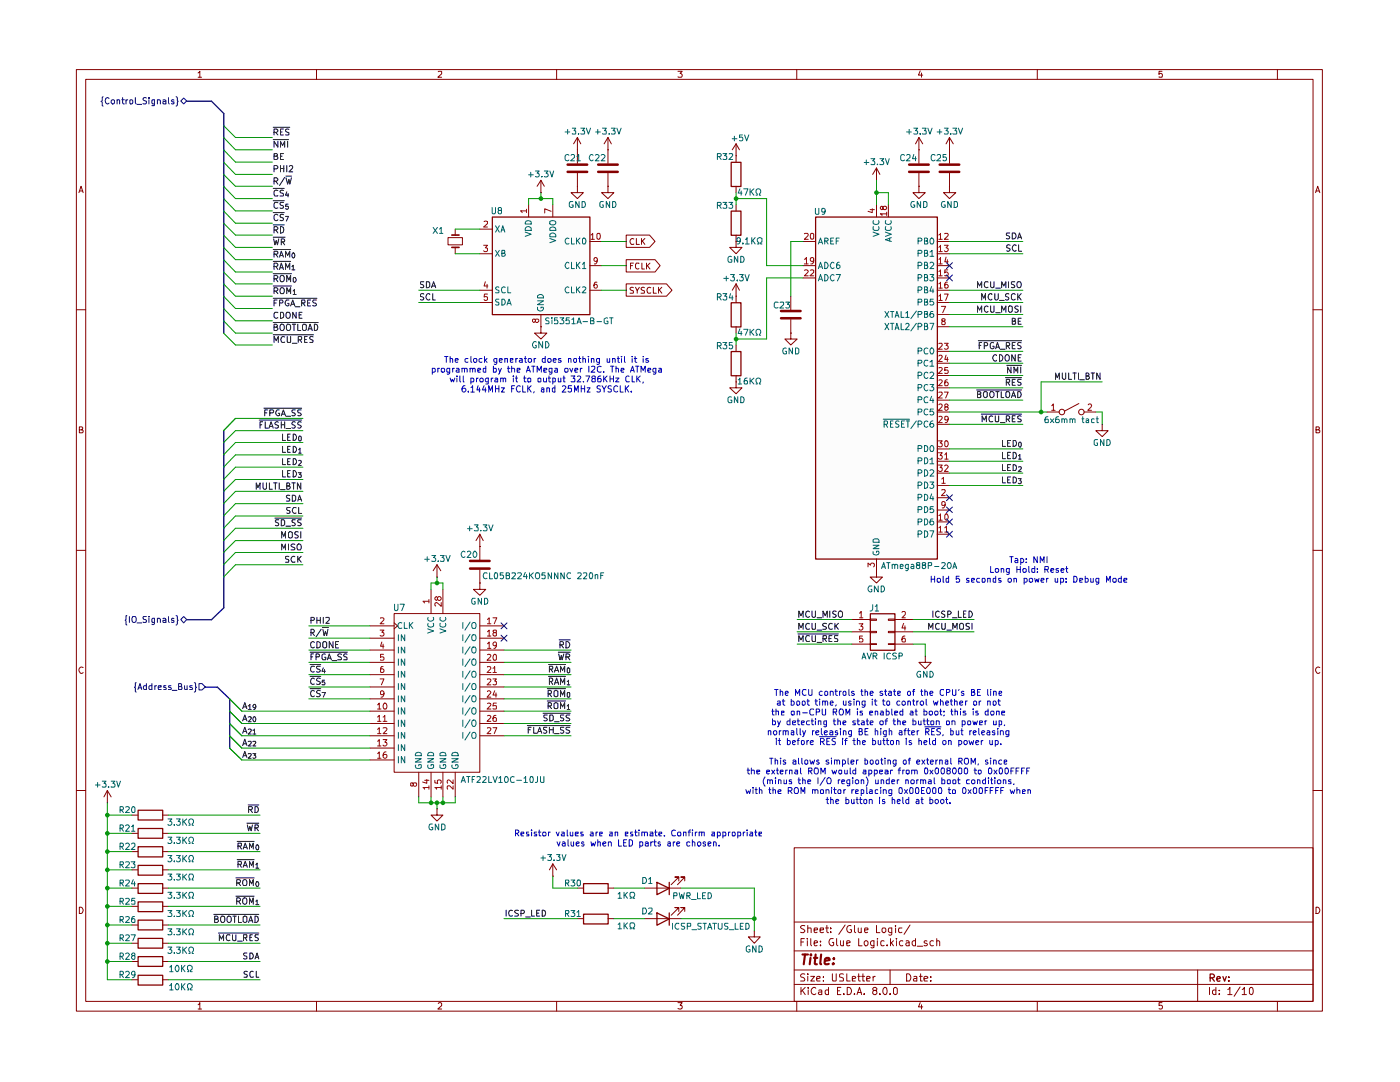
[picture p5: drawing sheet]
<svg xmlns="http://www.w3.org/2000/svg" width="279mm" height="216mm" viewBox="0 0 279 216" stroke-linecap="round" stroke-linejoin="round" font-family="sans-serif">
<g fill="none" stroke="#840000" stroke-width=".2">
<path d="M15.2 13.9h248.7v187.9h-248.7zM17.1 15.8h244.9v184h-244.9zM39.5 14.6l.4-.4v1.2M39.5 15.4h.7M63.2 13.9v1.9M87.5 14.3l.6-.1v.5l-.7 .7h.7M111.1 13.9v1.9M135.3 14.2h.8l-.4 .4 .4 .3v.4h-.8M159 13.9v1.9M183.6 14.1l-.3 .9h.9M183.9 14.6v.8M207 13.9v1.9"/>
<path d="M231.9 14.2h-.6v.5a.45 .45 0 0 1 .6 .1 .45 .45 0 0 1 0 .6l-.6-.1M254.9 13.9v1.9M15.8 38.4l.4-1.2 .4 1.2M15.9 38.1h.6M262.6 38.4l.4-1.2 .4 1.2M262.6 38.1h.6M15.2 61.8h1.9M262 61.8h1.9M15.8 85.8h.5l.2-.3-.2-.3h-.5v1.2h.6l.2-.5-.3-.1M262.6 85.8h.5l.2-.3-.2-.3h-.5v1.2h.6l.2-.5-.3-.1M15.2 109.8h1.9M262 109.8h1.9"/>
<path d="M16.6 133.2a.59 .59 0 0 0-.9 .5 .59 .59 0 0 0 .8 .6l.1-.1M263.4 133.2a.59 .59 0 0 0-.9 .5 .59 .59 0 0 0 .8 .6l.1-.1M15.2 157.7h1.9M262 157.7h1.9M158.5 169.2h103.5v30.6h-103.5zM15.8 181a.65 .65 0 0 1 .8 .7 .65 .65 0 0 1-.8 .6zM63.2 199.8v2M111.1 199.8v2M158.5 196.4h103.5M158.5 193.6h103.5M158.5 189.7h103.5M158.5 184h103.5"/>
<path d="M159 199.8v2M159.9 197v1.5M159.9 188h.5M160.1 197.6l.6 .9M160.5 187.3h-.6v1.4M160.6 194.4h-.7l-.1 .3 .1 .3a.49 .49 0 0 1 .6 .1 .49 .49 0 0 1 0 .6l-.7 .1M160.6 184.7a.6 .6 0 0 0-.8 .2l.1 .4a.74 .74 0 0 1 .7 .5l-.2 .3-.6-.1M160.7 197l-.8 .9M161.1 187.3v.1M161.1 187.7v1M161.2 194.3v.2M161.2 185.3l.6-.1 .1 .9"/>
<path d="M161.2 184.7v1.4M161.2 194.8v1M161.3 197v.2M161.3 197.5v1M161.8 194.8h.8l-.8 1h.8M161.8 187.3v1.2l.2 .2M162.5 188.2l.7-.2-.1-.2-.5-.1-.1 .3 .1 .6h.5M162.5 185.6l.7-.1-.1-.3h-.5l-.1 .1v.6l.1 .2 .5-.1M162.8 197.2a.68 .68 0 0 0-1 .5 .68 .68 0 0 0 .8 .8l.2-.2M163 195.3l.7-.1v-.3l-.5-.1-.2 .2 .1 .8h.6M163.4 197.6h.6v.9M163.7 185.6l.6-.1v-.3h-.6v.1v.6l.2 .2 .4-.1"/>
<path d="M163.7 188.6v.1M163.7 187.8v.2M164 197.9l-.6 .1-.1 .1v.2l.3 .2 .4-.1M164.3 195.7v.1M164.3 194.9v.1M164.8 185.2h.6M165 184.7v1.2l.4 .2M165.4 197.6l-.5-.1-.2 .3 .1 .6h.6M165.4 197v1.5M165.8 185.9v.2M165.8 185.2v.1M166.1 194.3l.1 1.5 .7-.1v-1.4"/>
<path d="M166.3 187.3h-.5a.79 .79 0 0 0-.3 .8 .79 .79 0 0 0 .6 .6l.3-.1v-.6h-.3M167 187.3v1.2l.2 .2M167.1 197.7h.5M167.7 187.7v.8a.36 .36 0 0 0 .6 .1M167.8 197h-.7v1.5h.7M168.3 194.4l-.5-.1-.2 .2v.5l.7 .2v.5l-.7 .1M168.3 187.7v1M168.4 198.3v.2M168.7 184.6l-1.3 1.8M169 194.3v1.5h.7M169 188.2l.7-.2-.1-.2h-.6v.8h.6M169.1 197a.73 .73 0 0 1 .8 .7 .73 .73 0 0 1-.8 .8z"/>
<path d="M169.8 184.7a.66 .66 0 0 0-.8 .7 .66 .66 0 0 0 .8 .6l.1-.5h-.2M170.1 195.3l.7-.1-.1-.3h-.6v.9h.6M170.5 198.3v.2M170.5 184.7v1.2l.3 .2M171 198.5l.5-1.5 .5 1.5M171.2 194.8h.5M171.2 198h.7M171.3 185.2v.7l.2 .2 .4-.2M171.4 194.3v1.3l.1 .2h.2M171.4 187.3v1.4h.6M171.9 185.2v.9M172 194.8h.6"/>
<path d="M172.2 194.3v1.5h.4M172.5 198.3v.2M172.5 188l.2-.3h.3l.2 .3v.4l-.2 .3-.4-.1zM172.6 185.6l.6-.1-.1-.3h-.5v.1v.6l.1 .2 .4-.1M173 195.3l.7-.1-.1-.3h-.6v.9h.6M174.2 194.8v1M174.4 197.6l-.2-.2 .2-.4h.4l.2 .3-.2 .3h-.4l-.2 .2v.4l.2 .3h.4l.2-.3v-.2l-.2-.4M174.4 187.7v1.4h-.6M174.4 187.8a.45 .45 0 0 0-.7 .2l.1 .6 .3 .1 .3-.1M174.7 194.8l-.5 .3M174.9 184.7v1.4h.7M175.1 187.3v.1"/>
<path d="M175.1 187.7v1M175.6 198.3v.2M176.1 185.3h.6l.1 .5-.3 .3h-.2l-.3-.3zM176.4 187.8l-.4-.1-.2 .3 .1 .6h.5M176.5 197a.78 .78 0 0 1 .6 .6 .78 .78 0 0 1-.2 .8l-.2 .1a.8 .8 0 0 1-.5-.7 .8 .8 0 0 1 .3-.8zM177 188.6v.1M177.6 198.3v.2M177.6 193.6v2.8M177.7 187.3v1.4M177.9 188.1l.4 .6M178 186a.45 .45 0 0 1-.7-.2v-.4l.2-.2h.5v1.2l-.3 .2-.3-.1M178.3 197.3l.3-.3 .5 .3v.9l-.4 .3-.4-.3z"/>
<path d="M178.3 187.7l-.6 .6M178.7 184.7v.1M178.7 185.2v.9M178.9 187.3v.1M178.9 187.7v1M180 185.2h-.6l-.1 .2 .1 .6h.6M180.2 187.8l-.5-.1-.2 .3v.4l.2 .3 .5-.1M180.9 187.8h.5v.9M180.9 194.3a.81 .81 0 0 1 .9 .5 .81 .81 0 0 1-.3 1h-.6zM181.4 188l-.5 .1-.1 .3 .1 .3 .5-.1M181.6 184.6l-1.2 1.8M182.4 194.9h.6v.9h-.6l-.1-.4 .7-.2"/>
<path d="M182.7 187.8l-.4-.1-.3 .3v.4l.3 .3 .4-.1M182.7 187.3v1.4M183.1 188.8h1.1M183.5 194.8h.6M183.7 194.3v1.5h.4M184.4 195.3l.8-.1-.1-.3-.4-.1-.3 .2 .1 .8h.6M185 187.8a.36 .36 0 0 0-.6 .2l.7 .4-.3 .3-.4-.1M185.8 195.7v.1M185.8 194.9v.1M186.3 187.8l-.5-.1-.2 .3 .1 .6 .1 .1 .5-.1M186.9 187.9v-.1a.36 .36 0 0 1 .6 .2v.7M186.9 187.3v1.4"/>
<path d="M207 199.8v2M239 193.6v6.2M241.4 197v1.5M242.7 197.6l-.5-.1-.2 .3v.4l.2 .3 .5-.1M242.7 197v1.5M243.3 198.3v.2M243.3 197.6v.1M245 197.4l.4-.1 .1-.3v1.5M245 198.5h.9M247.5 196.9l-1.2 1.9M247.9 197.4l.3-.1 .1-.3v1.5M247.9 198.5h.9"/>
<path d="M249.3 197.3l.4-.3a.81 .81 0 0 1 0 1.5l-.4-.3zM254.9 199.8v2M262.6 181a.65 .65 0 0 1 .8 .7 .65 .65 0 0 1-.8 .6zM39.5 200.5l.4-.4v1.2M39.5 201.3h.7M87.5 200.2l.1-.1h.4l.1 .1v.5l-.7 .6h.7M135.3 200.1h.8l-.4 .5 .4 .1v.6h-.8M183.6 200.1l-.3 .8h.9M183.9 200.5v.8M231.9 200.1h-.6v.6h.6l.1 .4-.3 .2h-.4"/>
</g>
<path d="M241.5 195.1l.8-.1v-.5l-.3-.1h-.5v1.4M241.9 195.1l.5 .7M242.9 195.4l.6-.2-.1-.3h-.4l-.1 .1v.6l.1 .2 .5-.1M244.1 194.9l.3 .9 .3-.9M245.2 195.7v.1M245.2 194.9v.1" fill="none" stroke="#840000" stroke-width=".25"/>
<path d="M160.1 190.5h1.1M160.7 190.5l-.3 1.9M161.8 191.1l-.2 1.3M161.8 190.5v.1M162.4 191.1h.7M162.8 190.5l-.2 1.8 .4 .1M163.9 190.5l-.2 1.7 .2 .2M164.6 191.7l1-.1-.1-.4a.6 .6 0 0 0-.9 .2v.9h.8M166.3 192.2l.1 .1h-.2l.1-.1-.1 .2M166.4 191.2v.2" fill="none" stroke="#840000" stroke-width=".42"/>
<g fill="#fcfcfc">
<path d="M27.5 183.6h4.9v1.9h-4.9z"/>
<path d="M27.5 179.9h4.9v2h-4.9z"/>
<path d="M27.5 176.3h4.9v1.9h-4.9z"/>
<path d="M27.5 161.6h4.9v2h-4.9z"/>
<path d="M27.5 168.9h4.9v2h-4.9z"/>
<path d="M27.5 172.6h4.9v2h-4.9z"/>
<path d="M27.5 165.3h4.9v1.9h-4.9z"/>
<path d="M27.5 194.6h4.9v1.9h-4.9z"/>
<path d="M27.5 187.2h4.9v1.9h-4.9z"/>
<path d="M27.5 190.8h4.9v2h-4.9z"/>
<path d="M173.7 122.4h4.9v7.3h-4.9z"/>
<path d="M98.2 43.3h19.5v19.4h-19.5z"/>
<path d="M145.9 42.1h1.9v4.8h-1.9z"/>
<path d="M145.9 60.4h1.9v4.8h-1.9z"/>
<path d="M145.9 32.3h1.9v4.9h-1.9z"/>
<path d="M145.9 70.1h1.9v4.8h-1.9z"/>
<path d="M162.7 43.3h24.3v68.2h-24.3z"/>
<path d="M78.7 122.4h17.1v31.7h-17.1z"/>
<path d="M116.4 182.4h4.9v1.9h-4.9z"/>
<path d="M116.4 176.3h4.9v1.9h-4.9z"/>
</g>
<path d="M27.6 180h4.9v1.9h-4.9zM27.6 176.3h4.9v2h-4.9zM27.6 161.7h4.9v1.9h-4.9zM27.6 169h4.9v2h-4.9zM27.6 172.7h4.9v1.9h-4.9zM27.6 165.3h4.9v2h-4.9zM27.6 183.6h4.9v1.9h-4.9z" fill="none" stroke="#840000" stroke-width=".25"/>
<g fill="none" stroke="#840000" stroke-width=".2">
<path d="M21.4 157.7l-.7 1.3M21.4 157.7v2.5M21.4 157.7l.8 1.3M21.4 160.2h.1M26.3 177.2h1.2M26.3 162.6h1.2M26.3 169.9h1.2M26.3 173.6h1.2M26.3 166.3h1.2M32.4 177.2h1.2M32.4 162.6h1.2M32.4 169.9h1.2"/>
<path d="M32.4 173.6h1.2M32.4 166.3h1.2M26.3 184.6h1.2M26.3 180.9h1.2M32.4 184.6h1.2M32.4 180.9h1.2"/>
</g>
<path d="M36.1 20.2l.6-.6 .6 .6-.6 .5z" fill="#fff"/>
<g fill="none" stroke="#000084" stroke-width=".2">
<path d="M20.6 19.3l-.2 .1v.7l-.2 .1 .2 .2v.7l.2 .1M21.8 19.6l-.3-.1a.6 .6 0 0 0-.5 .7 .6 .6 0 0 0 .7 .5l.1-.1M22.3 20h.5v.7h-.4l-.2-.2zM23.4 20h.5v.7M23.4 19.9v.8M24.3 19.9h.5M24.5 19.5v1l.1 .2h.2M25.1 19.9v.8M25.5 19.9l-.4 .3M25.9 20h.5v.7h-.3l-.2-.1zM27 19.5v1l.2 .2M29.2 19.6l-.4-.1-.3 .2 .1 .3 .6 .2v.4l-.2 .1h-.5"/>
<path d="M29.7 19.5v.1M29.7 19.9v.8M30.8 19.9v1.1l-.5 .1M30.8 20h-.5v.6l.2 .1h.3M31.4 20l.4-.1 .2 .2v.6M31.4 19.9v.8M32.5 20l.4-.1 .2 .2v.6M33.6 19.5v1l.2 .2M34.7 20l-.3-.1-.2 .2 .2 .2h.3v.4h-.5M35.1 19.3l.3 .2v.6l.2 .1-.2 .2v.6l-.3 .2M27.3 20.8h1M33.1 20.2l-.6 .1v.4h.6"/>
<path d="M36.1 20.2l.6-.6 .6 .6-.6 .5z"/>
</g>
<g fill="none" stroke="#0f0f0f" stroke-width=".2">
<path d="M54.5 25.4h3.3M54.5 27.9h3.1M54.7 33.7l.7-.1 .1-.3-.3-.3h-.5v1.3M54.7 26.4h.5l.3-.2-.1-.4-.7-.1v1.2M54.7 36.2h.5l.3-.5-.3-.2h-.5v1.2M54.7 31.2h.5l.2-.4-.2-.1h-.5v1.1h.5h.2l.1-.4-.4-.2M55 26.4l.5 .5M55 36.2l.5 .5M55.5 28.2v1.2l-.8-1.2v1.2M56 29.4v-1.2l.4 .8 .4-.8v1.2M56 33v1.3M56 33.6h.6"/>
<path d="M56 26.3h.3M56 31.2h.3M56.6 25.7h-.6v1.2h.6M56.6 30.7h-.6v1.1h.6M56.6 33v1.3M56.8 35.4l-1 1.6M57.1 35.5l.3 1.2 .3-.9 .1 .9 .4-1.2M57.1 35.1h1.1M57.2 33v1.3M57.4 28.2v1.2M57.7 25.8l-.5-.1-.2 .3 .1 .2 .6 .3v.3l-.7 .1M57.7 33.2l.5-.2 .2 .4-.7 .9h.7"/>
<path d="M54.5 40h2.2M54.5 44.9h2.2M54.5 42.4h2.2M54.5 49.8h3.5M54.5 54.6h3.7M54.5 59.5h8.7M54.5 57.1h3.7M54.5 52.2h3.5M54.7 45.9h.5l.3-.4-.3-.3h-.5v1.3M54.7 50.7h.6l.2-.4-.2-.2h-.6v1.2M54.7 55.6h.5l.3-.4-.3-.2h-.5v1.2M54.7 53.2l.7-.1 .1-.4-.3-.2h-.5v1.3"/>
<path d="M54.7 58.1h.5l.3-.3-.1-.3-.7-.1v1.2M55 45.9l.5 .6M55 50.7l.5 .6M55 55.6l.5 .6M55 53.2l.5 .6M55 58.1l.5 .5M55.3 59.9h-.6v1.1M55.5 40.5l-.6-.1-.2 .2v.7a.52 .52 0 0 0 .8 .2M55.5 42.9l-.5-.1-.3 .3 .1 .8 .2 .1 .5-.1M55.8 51.3l.3-1.2 .5 1.2M55.8 53.8l.3-1.3 .5 1.3M55.9 51h.6"/>
<path d="M55.9 53.4h.6M56 45.2a.64 .64 0 0 1 .7 .6 .64 .64 0 0 1-.7 .7zM56.1 55a.46 .46 0 0 1 .6 .4v.4a.46 .46 0 0 1-.6 .4 .86 .86 0 0 1 0-1.2zM56.1 57.4a.46 .46 0 0 1 .6 .4l-.1 .8h-.5a.86 .86 0 0 1 0-1.2zM56.6 40.4h-.6a.47 .47 0 0 0 0 .5 .47 .47 0 0 0 .5 .2l.1 .4h-.7M56.6 42.8h-.5l-.2 .2 .1 .4 .6 .1v.4l-.3 .1-.4-.1M57 43.2h.6l-.4 .9M57 51.3v-1.2l.4 .9 .4-.9v1.2M57 53.8v-1.3l.4 .9 .4-.9v1.3M57.2 56.2v-1.2l.5 .9 .3-.9v1.2M57.2 58.6v-1.2l.5 .9 .3-.9v1.2M57.5 40.7h-.4l-.1 .5h.5v.5h-.5"/>
<path d="M57.7 59.9h-.5a.61 .61 0 0 0-.3 .7 .61 .61 0 0 0 .8 .4v-.5h-.3M58.3 53.2l.2-.3v1M58.3 53.9h.5M58.3 50.5h.2a.55 .55 0 0 1 .4 .5 .55 .55 0 0 1-.4 .5l-.2-.1v-.3zM58.5 55.5l.2-.1a.47 .47 0 0 1 .4 .4 .47 .47 0 0 1-.4 .5l-.2-.2zM58.5 58.1l.3-.4v1.1M58.5 58.8h.6M62 59.9h-.6v1.1h.6M63.2 59.9h-.6l-.2 .2 .3 .4h.2l.3 .2-.1 .3h-.7M84.6 56.2l-.7 .1v.3l.7 .5-.3 .3-.4-.1M84.6 58.7l-.4-.1-.3 .2v.3l.7 .4-.3 .4-.4-.1M85.1 56.2h.5l.2 .3v.7l-.4 .2h-.3z"/>
<path d="M85.8 58.8l-.2-.2a.6 .6 0 0 0-.6 .7 .6 .6 0 0 0 .8 .5v-.1M86.1 57.4l.4-1.2 .5 1.2M86.3 57.1h.6M86.4 58.6v1.3h.5M54.5 64.3h9M54.5 66.8h8.1M54.7 65.3h.4l.3-.4-.3-.2h-.4v1.3h.5l.3-.5-.4-.2M54.7 68.3v-1.2l.4 .9 .4-.9v1.2M54.7 60.5h.4M55.5 62.4l-.6-.1-.2 .3v.6a.52 .52 0 0 0 .8 .2M55.8 60.5h.5l.2-.2-.1-.4h-.6v1.1M56 62.3h.4a.66 .66 0 0 1 .2 .8 .66 .66 0 0 1-.6 .4z"/>
<path d="M56.1 64.7a.46 .46 0 0 1 .6 .4v.4a.46 .46 0 0 1-.6 .5 .86 .86 0 0 1 0-1.3zM56.8 67.2l-.2-.1a.67 .67 0 0 0-.5 .6 .67 .67 0 0 0 .2 .6l.5-.1M57.3 67.1l.1 1.2 .6-.1v-1.1M57.4 64.7a.46 .46 0 0 1 .6 .4v.4a.46 .46 0 0 1-.6 .5 .86 .86 0 0 1 0-1.3zM58 61l.4-1.1 .4 1.1M58.2 60.7h.6M58.3 64.7h.7M58.3 68.5h1M58.7 64.7v1.3M58.9 61.2h1M59.1 62.3v1.2l-.7-1.2v1.2M59.4 64.7v1.3h.6"/>
<path d="M59.5 67.8h.5l.2-.1v-.5l-.7-.1v1.2M59.7 62.8h.4M59.9 67.8l.3 .5M60.2 60.5h.6v-.6h-.6v1.1M60.3 62.3h-.6v1.2h.6M60.4 64.9l.2-.2 .5 .2v.9l-.2 .2-.5-.2zM60.5 60.5l.4 .5M60.8 67.7h.3M61.3 67.1h-.5v1.2h.5M61.4 60.5h.4M61.5 66l.4-1.3 .4 1.3M61.6 65.6h.6"/>
<path d="M62.5 67.2h-.6v.5l.5 .1 .1 .4-.1 .1h-.6M62.7 64.7a.64 .64 0 0 1 .7 .6 .64 .64 0 0 1-.7 .7zM51.7 83.8h8.5M51.9 84.8h.3M52.4 84.2h-.5v1.2M52.7 81.5h7.5M52.8 82.4h.5M52.9 84.2v1.2h.6M53.4 81.8h-.6v1.2M53.7 85.4l.4-1.2 .4 1.2M53.9 82.4h.5l.2-.4-.2-.2h-.5v1.2M53.9 85.1h.5"/>
<path d="M55.5 84.2h-.4l-.2 .2 .1 .4 .5 .1v.4l-.1 .1-.5-.1M55.7 81.8h-.4a.61 .61 0 0 0-.3 .8 .61 .61 0 0 0 .8 .3v-.4h-.3M56.1 83l.5-1.2 .4 1.2M56.1 84.8h.7M56.1 84.2v1.2M56.3 82.6h.5M56.4 89.1v1.2h.6M56.4 86.6v1.3h.6M56.4 91.5v1.2h.6M56.8 84.2v1.2M57.1 83.1h.9M57.1 85.5h.9"/>
<path d="M57.4 89.7h.3M57.4 87.2h.3M57.4 92.1h.3M57.9 89.1h-.5v1.2h.5M57.9 86.6h-.5v1.3h.5M57.9 91.5h-.5v1.2h.5M58.5 89.1a.66 .66 0 0 1 .7 .4 .66 .66 0 0 1-.3 .8h-.4zM58.5 86.6a.64 .64 0 0 1 .7 .7 .64 .64 0 0 1-.7 .6zM58.5 91.5h.4a.66 .66 0 0 1 .3 .8 .66 .66 0 0 1-.7 .4zM58.9 81.8h-.6a.47 .47 0 0 0 .1 .5 .47 .47 0 0 0 .4 .2v.4h-.5M58.9 84.2h-.6v.6l.5 .1 .1 .3-.2 .2-.4-.1M59.6 89.7l.3-.3v1"/>
<path d="M59.6 92h.5v.3l-.6 .6h.6M59.6 90.4h.5M59.7 87h.3l.1 .2-.1 .8h-.3l-.1-.2zM60.1 81.8l-.7 .1v.3l.7 .4-.2 .4-.5-.1M60.1 84.2h-.5l-.2 .1v.4l.7 .4-.2 .3-.5-.1"/>
<circle cx="57.5" cy="62.9" r=".57"/>
</g>
<path d="M89.4 47.4h2.9v1.5h-2.9zM90.8 45.7v1.2M90.8 49.4v1.2" fill="none" stroke="#840000" stroke-width=".2"/>
<path d="M90.2 49.4h1.4M90.2 46.9h1.4" fill="none" stroke="#840000" stroke-width=".34"/>
<path d="M36.1 123.6l.6-.6 .6 .6-.6 .7z" fill="#fff"/>
<g fill="none" stroke="#000084" stroke-width=".2">
<path d="M25.3 122.9h-.2v.7l-.1 .2 .1 .2v.6l.2 .1M25.8 123v1.2M26.5 123h.5a.77 .77 0 0 1-.2 1.2h-.2a.86 .86 0 0 1-.1-1.2zM27.3 124.3h1M29.2 123h-.6l-.1 .2 .1 .3 .6 .3v.3h-.7M29.7 123v.1M29.7 123.4v.8M30.8 123.4v1.1l-.1 .1-.4-.1M30.8 123.4h-.3l-.2 .1v.6h.5M31.4 123.5l.2-.1h.3l.1 .8M31.4 123.4v.8M32.5 123.4a.36 .36 0 0 1 .6 .2v.6"/>
<path d="M33.1 123.7l-.6 .1v.3h.6M33.6 123v1l.2 .2M34.7 123.4h-.3l-.2 .2 .1 .2 .4 .1v.2h-.5M35.1 122.9h.2a2.16 2.16 0 0 1-.1 1.8h-.1M36.1 123.6l.6-.6 .6 .6-.6 .7z"/>
</g>
<path d="M39.7 136.4h.6l.7 .7-.7 .6h-.6z" fill="#fff"/>
<g fill="none" stroke="#000084" stroke-width=".2">
<path d="M188.9 52.4l1.2 1.2M188.9 54.9l1.2 1.2M190.1 52.4l-1.2 1.2M190.1 54.9l-1.2 1.2M188.9 98.7l1.2 1.2M190.1 98.7l-1.2 1.2M188.9 103.5l1.2 1.2M188.9 106l1.2 1.2M188.9 101.2l1.2 1.1M190.1 103.5l-1.2 1.2M190.1 106l-1.2 1.2M190.1 101.2l-1.2 1.1"/>
<path d="M27.2 136.2h-.2v.8l-.2 .2 .2 .1v.7l.2 .1M27.5 137.6l.4-1.2 .4 1.2M27.6 137.2h.6M29.2 136.4v1.2h-.4l-.2-.2v-.4l.2-.2h.4M30.3 136.4v1.2h-.4l-.2-.2v-.4l.2-.2h.4M30.9 136.8v.8M31.2 136.8l-.3 .2M31.6 137.2l.6-.1v-.3h-.5l-.1 .2 .1 .6h.5M33.1 136.8h-.4v.4h.3l.2 .2-.1 .2h-.4M34.1 136.8h-.4l-.1 .2 .1 .2h.4v.4h-.5M34.4 137.8h.9M35.6 137l.6-.1v-.4l-.6-.1v1.2h.6l.1-.4-.1-.2h-.2"/>
<path d="M36.8 136.8l.1 .8 .4-.1M37.3 136.8v.8M38.4 136.8h-.5l-.1 .2 .1 .2h.5v.4h-.6M38.8 136.2l.2 .2v.6l.2 .2-.2 .1v.6l-.2 .2M39.7 136.4h.6l.7 .7-.7 .6h-.6zM100 124.3l1.2 1.2M100 126.7l1.2 1.2M101.2 124.3l-1.2 1.2M101.2 126.7l-1.2 1.2"/>
</g>
<g fill="none" stroke="#0f0f0f" stroke-width=".2">
<path d="M54.5 37.6h2.2M55.5 38h-.1a.45 .45 0 0 0-.7 .2v.7l.2 .2 .6-.1M56.6 38l-.5-.1-.2 .3 .1 .2 .6 .3v.3l-.7 .1M57.2 38.3l-.2 .6h.6M57.5 38.6v.7M54.5 47.3h2.4M54.6 47.7l.3 1.2 .2-.9 .3 .9 .2-1.2M56.1 48.3h.6v-.5l-.6-.1v1.2M56.4 48.3l.4 .6M195.1 57.4v-1.2l.4 .9 .4-.9v1.2M195.9 59.9v-1.3l.4 .9 .4-.9v1.3M197.2 56.3l-.5-.1a.61 .61 0 0 0-.3 .8 .61 .61 0 0 0 .8 .3"/>
<path d="M197.7 56.2v1a.42 .42 0 0 0 .7 .1v-1.1M198 58.8l-.2-.2a.6 .6 0 0 0-.6 .7 .6 .6 0 0 0 .8 .5v-.1M198.5 58.6v1.1l.2 .2h.3l.2-.3v-1M198.7 57.5h.9M199.5 59.9h.9M199.9 57.4v-1.2l.4 .9 .4-.9v1.2M201.3 56.2v1.2M201.3 58.7h-.6v.5l.6 .2v.2l-.2 .3-.4-.1M201.5 46.5h-.6v.5l.5 .2 .1 .2-.2 .3-.5-.1M201.6 48.9h-.5l-.2 .1v.4l.7 .4-.3 .3-.4-.1M202 46.5h.5a.66 .66 0 0 1 .2 .8 .66 .66 0 0 1-.7 .4zM202.5 56.2l-.7 .1v.3l.7 .5-.2 .3-.5-.1"/>
<path d="M202.6 58.8l-.4-.2-.4 .3 .1 .8 .3 .2 .4-.2M202.8 49l-.2-.1a.6 .6 0 0 0-.6 .6 .6 .6 0 0 0 .8 .5M203.1 47.7l.4-1.2 .4 1.2M203.1 56.2h.5a.77 .77 0 0 1-.1 1.2l-.4-.1a.87 .87 0 0 1 0-1.1zM203.1 58.6v1.3M203.2 47.3h.6M203.3 48.9v1.2h.6M203.3 59.2l.5 .7M203.8 58.6l-.7 .8M194.9 77.8h9M195.1 78.7h.5l.2-.4-.2-.2h-.5v1.2h.5h.2v-.5l-.3-.1M195.1 62.3v-1.3l.4 .9 .4-.9v1.3"/>
<path d="M195.2 68h8.7M195.4 68.9h.4M195.9 68.3h-.5v1.3M196.4 78.1h.5l.1 .2v.9l-.5 .1a.86 .86 0 0 1-.1-1.2zM196.4 69l.6-.1v-.5l-.6-.1v1.3M197.2 61.2l-.3-.2a.6 .6 0 0 0-.5 .7 .6 .6 0 0 0 .7 .5l.1-.1M197.7 78.1h.4a.74 .74 0 0 1 .2 1.1l-.5 .1a.86 .86 0 0 1-.1-1.2zM197.7 61v1.1l.3 .2 .4-.2v-1.1M198.3 68.4a.42 .42 0 0 0-.7 .3v.6l.2 .2 .3 .1 .3-.2v-.3h-.3M198.7 69.6l.4-1.3 .4 1.3M198.7 78.1h.7M198.7 62.4h.9"/>
<path d="M198.8 69.3h.6M198.9 71l-.2-.2a.64 .64 0 0 0-.6 .6 .64 .64 0 0 0 .6 .7l.2-.2M199.1 78.1v1.2M199.5 70.8a.64 .64 0 0 1 .7 .6 .64 .64 0 0 1-.7 .7zM199.6 69.7h1M199.8 78.1v1.2h.5M199.9 62.3v-1.3l.4 .9 .4-.9v1.3M200.7 71l.2-.2 .4 .1a.77 .77 0 0 1-.2 1.2l-.4-.1a.92 .92 0 0 1 0-1zM200.7 75.4h3.2M200.7 78.3l.2-.2h.4a.86 .86 0 0 1 0 1.2l-.6-.1zM200.8 76.3h.6v-.6h-.6v1.2M200.8 69l.6-.1v-.5l-.6-.1v1.3"/>
<path d="M200.9 72.9h3M201.1 76.3l.4 .6M201.1 69l.4 .6M201.3 61.2l.2-.2 .5 .2v.9l-.2 .2h-.3l-.2-.2zM201.8 73.2v1.2l-.7-1.2v1.2M201.8 79.3l.5-1.2 .4 1.2M202 64.1l.5-.1 .1-.4-.6-.1v1.2h.6v-.6h-.2M202 76.3h.4M202 79h.6M202 68.9h.4M202.4 74.4v-1.2l.4 .9 .3-.9v1.2M202.6 75.7h-.6v1.2h.6"/>
<path d="M202.6 70.8v1.3l-.7-1.3v1.3M202.6 68.3h-.6v1.3h.6M203.1 78.1h.4a.66 .66 0 0 1 .3 .8 .66 .66 0 0 1-.7 .4zM203.2 61.1l-.4-.1-.3 .3 .1 .3 .5 .1v.5h-.6M203.2 64.1h.4M203.2 71.4h.4M203.7 61v1.3M203.7 73.2v1.2M203.8 63.5h-.6v1.2h.6M203.8 75.7l-.7 .1v.3l.7 .4-.3 .4-.4-.1M203.8 70.8h-.6v1.3h.6M203.8 68.4l-.5-.1-.2 .2v.3l.7 .5-.3 .3-.4-.1"/>
<path d="M210.7 75.7v-1.3l.3 1 .4-1v1.3M212 74.4v1l.3 .3 .4-.2v-1.1M213.3 74.4v1.3h.6M214.1 74.4h.7M214.5 74.4v1.3M215.2 74.4v1.3M215.5 75.8h.9M216.7 75h.6v-.5l-.6-.1v1.3h.5l.2-.4-.3-.3M217.8 74.4h.6M218.1 74.4v1.3M219.5 74.4v1.3l-.6-1.3v1.3M51.1 97.6v-1.2l.4 .9 .4-.9v1.2"/>
<path d="M52.5 96.4v1l.2 .2 .5-.1v-1.1M53.8 96.4v1.2h.6M54.6 96.4h.7M55 96.4v1.2M55.7 96.4v1.2M56 97.7h.9M56.4 93.9v1.3h.6M57.2 96.9h.5v-.5h-.5v1.2h.5l.2-.4-.3-.3M57.4 94.5h.3M57.8 98.9h-.6v.4l.5 .2 .1 .3-.1 .2h-.5M57.9 93.9h-.5v1.3h.5M58.3 96.4h.6"/>
<path d="M58.3 98.8h.4l.3 .3v.6l-.2 .3h-.5zM58.5 93.9a.64 .64 0 0 1 .7 .6 .64 .64 0 0 1-.7 .7zM58.6 96.4v1.2M59.4 100l.4-1.2 .4 1.2M59.5 94.3h.6l-.3 .4h.3v.5h-.6M59.5 99.7h.6M60 96.4v1.2l-.6-1.2v1.2M195.8 82.6h8.1M196 84.2v-1.2l.4 .8 .5-.8v1.2M198.1 83.1l-.2-.1a.67 .67 0 0 0-.5 .5 .67 .67 0 0 0 .2 .7l.5-.1M198.6 83l.1 1.2h.5l.1-.2v-1M199.6 84.3h1"/>
<path d="M200.1 90.3v1.2h.6M200.1 92.7v1.2h.6M200.1 87.9v1.2h.6M200.1 95.2v1.2h.6M200.8 83.7l.6-.1v-.5l-.6-.1v1.2M201.1 90.8h.3M201.1 93.3h.3M201.1 88.4h.3M201.1 83.7l.4 .5M201.1 95.8h.3M201.7 90.3h-.6v1.2h.6M201.7 92.7h-.6v1.2h.6"/>
<path d="M201.7 87.9h-.6v1.2h.6M201.7 95.2h-.6v1.2h.6M202 83.6h.4M202.2 90.3a.64 .64 0 0 1 .7 .6 .64 .64 0 0 1-.7 .6zM202.2 92.7a.66 .66 0 0 1 .6 .4 .66 .66 0 0 1-.2 .8h-.4zM202.2 87.9h.4a.66 .66 0 0 1 .2 .7 .66 .66 0 0 1-.6 .5zM202.2 95.2a.66 .66 0 0 1 .6 .4 .66 .66 0 0 1-.2 .8h-.4zM202.6 83h-.6v1.2h.6M203.2 95.5h.6l-.3 .4 .3 .1v.4h-.6M203.3 90.9l.2-.2v.9M203.3 93.2l.4-.1 .1 .5-.6 .5h.6M203.3 88.4l.2-.2 .3 .2v.6l-.2 .2-.3-.2z"/>
<path d="M203.3 91.6h.5M203.8 83.1h-.7v.4l.6 .2 .1 .1-.1 .4h-.6M54.9 103.4h5.3M55.6 103.7h-.6v.2v.3l.5 .2v.4h-.5M56.1 103.7h.5l.2 .3v.7l-.3 .2h-.4zM56.2 109.7v-1.2l.4 .9 .4-.9v1.2M56.2 107.4v-1.3l.4 .9 .4-.9v1.3M57.1 105h.9M57.6 106.3l.2-.2 .5 .2v.9l-.2 .2-.5-.2zM57.6 108.5v1.2M57.7 111.1h-.7l.1 .4a.47 .47 0 0 1 .4 .2 .47 .47 0 0 1 .1 .5h-.6M57.9 101.3h-.7v.4l.7 .4-.2 .3h-.5"/>
<path d="M58.8 108.6h-.6v.5l.5 .1 .1 .4-.1 .1h-.6M58.8 111.1a.61 .61 0 0 0-.7 .3 .61 .61 0 0 0 .2 .8l.5-.1M58.9 103.7h-.6v.5l.5 .2 .1 .3-.2 .2-.4-.1M59.1 101.3h-.5a.61 .61 0 0 0-.3 .8 .61 .61 0 0 0 .8 .3M59.4 108.7l.2-.2 .3 .1a.87 .87 0 0 1 0 1.1h-.5l-.1-.3zM59.4 111v1.2M59.5 106.2l-.5-.1-.2 .2v.3l.7 .4-.2 .4-.5-.1M59.6 101.3v1.1h.6M59.6 111.5l.5 .7M60 106.1v1.3M60.1 103.7h-.6l-.1 .4a.57 .57 0 0 1 .6 .7h-.6M60.1 111l-.7 .7"/>
<path d="M61.9 135h2.1M61.9 137.4h2.1M61.9 132.6h2.1M61.9 130.1h7.4M62.1 126.2h.6v-.4l-.2-.2h-.4v1.2M62.1 123.8h.5l.1-.4-.1-.2h-.5v1.2M62.1 131.1h.3M62.3 126.2l.4 .6M62.6 130.5h-.5v1.2M62.7 135.5v-.1a.54 .54 0 0 0-.7 .2 .54 .54 0 0 0 .1 .6v.2l.3 .2 .3-.1M62.7 137.9l-.2-.1a.65 .65 0 0 0-.5 .6 .65 .65 0 0 0 .5 .6l.2-.1M62.7 133l-.5-.1a.61 .61 0 0 0-.2 .8 .61 .61 0 0 0 .7 .3"/>
<path d="M62.7 128.2l-.2-.2a.65 .65 0 0 0-.5 .7 .65 .65 0 0 0 .5 .6l.2-.2M63.1 131.1h.6v-.5l-.6-.1v1.2M63.2 128h.3l.4 .4v.5l-.4 .4h-.3zM63.2 123.2v1.2M63.2 123.8h.7M63.9 135.4l-.5-.1-.2 .3 .1 .3 .5 .2v.4h-.6M63.9 137.8h-.5l-.2 .2v.3l.6 .1 .1 .3-.2 .3-.5-.1M63.9 132.9h-.6l-.1 .2 .2 .4h.3l.2 .3-.1 .2h-.6M63.9 123.2v1.2M64.1 125.6l-1 1.5M64.3 138.2h.6l-.4 .9M64.3 125.2h1.2"/>
<path d="M64.4 125.6l.3 1.2 .2-.8 .3 .8 .2-1.2M64.4 128.2l.3-.2 .5 .2v.9l-.3 .2-.5-.2zM64.5 133.3l-.2 .6h.6M64.5 123.2v1.2M64.8 135.7h-.5v.4h.5v.6l-.5-.1M64.8 133.6v.7M64.9 130.6a.45 .45 0 0 0-.6 .1v.7l.1 .3 .6-.1v-.4h-.2M65 123.3h.7v.4l-.7 .7h.7M65.4 131.7l.3-1.2 .4 1.2M65.4 131.3h.6M66.3 131.8h.9M66.5 128v1.3l-.8-1.3v1.3"/>
<path d="M67 128.6h.4M67.6 128h-.6v1.3h.6M68.2 130.6h-.7l-.1 .2 .3 .3h.2l.3 .4-.2 .2h-.6M69.3 130.6l-.5-.1-.2 .2 .1 .3 .6 .2v.4l-.7 .1M109.2 137.4h3.7M109.2 139.9h3.7M109.4 138.4l.6-.1v-.5h-.6v1.2M109.5 135h3.4M109.5 132.6h3.4M109.6 133.5h.6v-.6h-.6v1.2M109.6 136l.6-.1v-.5l-.6-.1v1.3M109.6 138.4l.5 .6"/>
<path d="M109.9 133.5l.4 .6M109.9 136l.4 .6M110.6 137.9l.2-.1 .5 .1v1l-.2 .1-.5-.1zM110.7 134.1l.4-1.2 .4 1.2M110.7 136.6l.4-1.3 .4 1.3M110.7 133.8h.6M110.7 136.2h.6M111.4 130.1h2.4M111.5 130.5l.3 1.2 .2-.9 .2 .9 .3-1.2M111.6 127.7h2.2M111.8 128.7l.6-.1v-.4l-.2-.2h-.4v1.3M111.8 134.1v-1.2l.5 .9 .4-.9v1.2"/>
<path d="M111.8 136.6v-1.3l.5 .9 .4-.9v1.3M111.8 139v-1.2l.5 .9 .4-.9v1.2M112 128.7l.4 .6M112.9 131.1h.6l.2-.2-.1-.3-.7-.1v1.2M112.9 128a.65 .65 0 0 1 .8 .7 .65 .65 0 0 1-.8 .6zM113.2 136l.3-.3v1M113.2 136.7h.5M113.3 138.2h.3l.1 .1-.1 .8h-.3l-.1-.2zM113.3 131.1l.4 .6M113.4 133.3l.3 .1v.7l-.2 .2-.3-.2v-.7zM159.3 126.5h8M159.4 128v-1.2l.5 .9 .4-.9v1.2"/>
<path d="M159.4 125.6v-1.2l.5 .8 .4-.8v1.2M159.4 123.2v-1.3l.5 1 .4-1v1.3M161.5 126.9l-.5-.1-.2 .5 .2 .7 .5-.1M161.5 124.5l-.2-.1a.67 .67 0 0 0-.5 .5 .67 .67 0 0 0 .2 .7l.5-.1M161.5 122.1l-.2-.2a.65 .65 0 0 0-.5 .7 .65 .65 0 0 0 .5 .6l.2-.2M162.1 126.8v1.2l.6-.1v-1.1M162.1 124.4v1.2l.6-.1v-1.1M162.1 121.9v1l.2 .3 .4-.2v-1.1M163.1 123.3h.9M163.1 125.7h.9M163.1 128.2h.9M164.3 127.4h.5l.1-.5-.6-.1v1.2"/>
<path d="M164.3 123.2v-1.3l.4 1 .4-1v1.3M164.5 127.4l.4 .6M164.9 124.5h-.6v.4l.5 .2 .1 .3-.1 .2h-.6M165.4 127.4h.5M165.6 121.9v1.3M166 126.8h-.6v1.2h.6M166.1 124.5l-.2-.1a.67 .67 0 0 0-.5 .5 .67 .67 0 0 0 .2 .7l.5-.1M166.6 124.4v1.2M166.8 124.9l.5 .7M166.9 122l-.5-.1-.2 .2v.3l.7 .5-.3 .3-.4-.1M167.2 126.8l-.7 .1v.4l.7 .4-.1 .3h-.6M167.3 124.4l-.7 .7"/>
<path d="M167.4 122.1l.2-.2 .4 .1a.77 .77 0 0 1-.2 1.2l-.3-.1a.92 .92 0 0 1-.1-1zM185.3 125.6v-1.2l.5 .8 .4-.8v1.2M186.2 121.9v1.3M187.5 122.1l-.3-.2a.65 .65 0 0 0-.5 .7 .65 .65 0 0 0 .5 .6l.3-.2M187.5 124.5l-.3-.1a.67 .67 0 0 0-.5 .5 .67 .67 0 0 0 .2 .7l.6-.1M188 124.4v1.2h.6v-.2v-1M188.6 122l-.5-.1-.2 .3 .1 .2 .6 .3v.3l-.2 .2-.5-.1M189 125.7h.9M189.1 122.6h.5l.2-.3-.2-.4h-.5v1.3M190.1 123.3h.9M190.2 125.6v-1.2l.4 .8 .4-.8v1.2M191.3 121.9v1.3h.6"/>
<path d="M191.5 124.5l.3-.1 .5 .1v.9l-.2 .2h-.4l-.2-.2zM192.3 122.5h.3M192.8 121.9h-.5v1.3h.5M193.4 121.9a.64 .64 0 0 1 .7 .7 .64 .64 0 0 1-.7 .6zM193.5 124.5h-.7v.4l.6 .2 .1 .1-.1 .4h-.6M194 124.4v1.2M48.4 148.8l.5-1.3 .4 1.3M48.4 151.1l.5-1.2 .4 1.2M48.4 146.3l.5-1.2 .4 1.2M48.4 143.9l.5-1.2 .4 1.2M48.4 141.4l.5-1.2 .4 1.2M48.6 148.4h.6"/>
<path d="M48.6 150.8h.6M48.6 146h.6M48.6 143.5h.6M48.6 141.1h.6M49.5 148h.6v.3l-.6 .5h.6M49.5 150.5h.6v.2l-.6 .6h.6M49.5 145.5h.6v.4l-.6 .6h.6M49.5 143.1h.6v.3l-.6 .6h.6M49.5 140.9l.4-.4v1.1M49.5 141.6h.6M50.5 148l.5-.1 .1 .2-.6 .7h.6M50.5 150.4h.6l-.4 .3h.3l.1 .4-.2 .2-.4-.1"/>
<path d="M50.5 145.7h.1l.2-.2v1M50.5 146.5h.6M50.7 143a.55 .55 0 0 1 .4 .5 .55 .55 0 0 1-.4 .5 .63 .63 0 0 1 0-1zM51.1 141l-.2 .2-.4-.1v-.1l.2-.5 .3 .1a.67 .67 0 0 1-.2 1h-.2M105.2 144.8h8.6M105.4 145.6h.4M106 145.1h-.6v1.2M106.5 145.1v1.2h.6M107.3 146.3l.4-1.2 .4 1.2M107.4 146h.6M108.4 142.3h5.4M109.1 145.1h-.6v.5l.6 .2v.3l-.2 .2-.4-.1"/>
<path d="M109.2 142.7l-.7 .1v.3l.7 .4-.2 .4-.5-.1M109.4 140.9l.6-.1v-.5l-.6-.1v1.2M109.6 145.6h.8M109.6 145.1v1.2M109.6 140.9l.5 .5M109.7 142.7h.5l.2 .2v.7l-.4 .3h-.3zM110.4 145.1v1.2M110.6 140.4l.2-.2 .5 .2v.8l-.1 .2h-.5l-.1-.2zM110.7 146.4h.9M110.7 144h.9M111.8 141.4v-1.2l.5 .9 .4-.9v1.2M112.5 145.1l-.7 .1v.3l.7 .5-.2 .3-.5-.1"/>
<path d="M112.5 142.7l-.7 .1v.3l.7 .4-.2 .4-.5-.1M113.2 140.9l.3-.4v1.1M113.2 141.6h.5M113.7 145.1h-.6l-.2 .2 .2 .3 .5 .2v.4h-.7M113.7 142.7h-.6l-.2 .2 .3 .4h.3l.2 .2-.1 .3h-.7M47.1 178.8h3.6M47.1 175.2h3.6M47.2 179.8h.6l.2-.4-.2-.2h-.6v1.2M47.2 176.2h.6l.2-.3-.1-.3-.7-.1v1.2M47.3 167.9h3.4M47.3 171.5h3.4M47.5 168.8h.6l.1-.5-.7-.1v1.2"/>
<path d="M47.5 172.5h.6l.1-.5-.7-.1v1.2M47.6 179.8l.4 .6M47.6 176.2l.4 .5M47.8 168.8l.4 .6M47.8 172.5l.4 .6M48.5 169.4l.4-1.2 .5 1.2M48.5 179.3l.3-.1h.3a.77 .77 0 0 1-.2 1.2l-.3-.1a.92 .92 0 0 1-.1-1zM48.5 175.7l.3-.2 .3 .1a.87 .87 0 0 1 0 1.1h-.5l-.2-.3zM48.5 173.1l.4-1.2 .5 1.2M48.7 169.1h.6M48.7 172.7h.6M49.3 164.3h2.3"/>
<path d="M49.4 164.6l.2 1.2 .3-.9 .2 .9 .3-1.2M49.5 160.6h2.1M49.6 161.5h.7l.1-.4-.2-.1h-.6v1.1M49.8 169.4v-1.2l.4 .9 .3-.9v1.2M49.8 176.7v-1.2l.4 .9 .3-.9v1.2M49.8 173.1v-1.2l.4 .8 .3-.8v1.2M50 161.5l.4 .6M50.9 165.2h.6v-.6h-.6v1.2M50.9 161h.4a.66 .66 0 0 1 .2 .7 .66 .66 0 0 1-.6 .4zM51.1 179.8l.2-.2v.9M51.1 172.6l.2-.4v1M51.1 173.2h.5"/>
<path d="M51.1 168.7l.2-.1a.55 .55 0 0 1 .4 .5 .55 .55 0 0 1-.4 .5l-.2-.1v-.3zM51.1 176l.1-.1a.47 .47 0 0 1 .5 .5 .47 .47 0 0 1-.5 .5l-.1-.4zM51.1 165.2l.5 .6M42.7 182.5h8.9M42.8 183.4h.6v-.5l-.6-.1v1.3h.6l.2-.5-.3-.2M43.6 186.2h8M43.8 187.7v-1.2l.4 .9 .4-.9v1.2M44.3 182.8a.46 .46 0 0 1 .6 .4v.4a.46 .46 0 0 1-.6 .5 .86 .86 0 0 1 0-1.3zM45.4 183l.2-.2 .4 .1a.77 .77 0 0 1-.2 1.2l-.3-.1a.92 .92 0 0 1-.1-1zM45.9 186.6l-.5-.1a.61 .61 0 0 0-.3 .8 .61 .61 0 0 0 .8 .3M46.4 186.5v1l.3 .2 .4-.1v-1.1M46.5 182.8h.7"/>
<path d="M46.8 182.8v1.3M47.4 187.8h.9M47.6 182.8v1.3h.6M48.5 183l.3-.2 .5 .2v.9l-.3 .2-.5-.2zM48.6 187.1l.7-.1v-.4l-.7-.1v1.2M48.9 187.1l.4 .6M49.3 190.2h-.5l-.2 .1 .3 .5 .4 .1v.4h-.7M49.4 193.9h-.6v.4a.47 .47 0 0 1 .4 .2 .47 .47 0 0 1 .1 .5h-.6M49.6 184.1l.4-1.3 .5 1.3M49.8 180.4v-1.2l.4 .9 .3-.9v1.2M49.8 183.7h.6M49.9 190.2h.4a.66 .66 0 0 1 .2 .7 .66 .66 0 0 1-.6 .4z"/>
<path d="M49.9 187h.3M50.4 186.5h-.5v1.2h.5M50.5 193.9a.45 .45 0 0 0-.6 .2v.6l.1 .3 .5-.1M50.9 182.8a.64 .64 0 0 1 .7 .6 .64 .64 0 0 1-.7 .7zM50.9 191.3l.4-1.1 .3 1.1M51 191h.6M51.1 180.5h.5M51.1 193.8v1.2h.5M51.6 186.5h-.6v.5l.5 .2 .1 .3-.3 .2-.4-.1M101 181.6v1.2M102.3 181.7l-.3-.1a.67 .67 0 0 0-.5 .5 .67 .67 0 0 0 .3 .7l.5-.1M103.5 181.7h-.7l-.1 .3 .6 .3 .2 .3-.2 .2h-.6"/>
<path d="M104 182.3l.6-.1v-.5l-.6-.1v1.2M104.9 183h.9M106.1 181.6v1.2h.6M107.1 182.2h.4M107.7 181.6h-.6v1.2h.6M108.2 181.6a.66 .66 0 0 1 .7 .4 .66 .66 0 0 1-.3 .8h-.4z"/>
</g>
<g fill="none" stroke="#840000" stroke-width=".2">
<path d="M108 38.4h.1M108 36v2.4M108 36l-.8 1.2M108 36l.6 1.2M115.2 29.9h.1M115.2 37.2v1.2h1.2l-1.2 1.2-1.2-1.2h1.2M115.2 37.2h.1M115.2 27.4l-.7 1.3M115.2 27.4v5.2M115.2 34.5v2.7M115.2 27.4l.7 1.3M121.3 29.9h.1"/>
<path d="M121.3 37.2v1.2h1.2l-1.2 1.2-1.2-1.2h1.2M121.3 37.2h.1M121.3 27.4l-.7 1.3M121.3 27.4v5.2M121.3 34.5v2.7M121.3 27.4l.7 1.3M146.9 31.1h.1M146.9 28.7v3.6M146.9 37.2v1.2M146.9 28.7l-.8 1.2M146.9 28.7l.7 1.2M174.9 36h.1"/>
<path d="M174.9 33.5l-.7 1.3M174.9 33.5v2.5M174.9 33.5l.7 1.3M183.4 37.2v1.2h1.3l-1.3 1.2-1.2-1.2h1.2M183.4 37.2h.1M183.4 29.9h.1M183.4 27.4v5.2M183.4 34.5v2.7M183.4 27.4l-.7 1.3M183.4 27.4l.8 1.3M189.5 37.2v1.2h1.3l-1.3 1.2-1.2-1.2h1.2M189.5 37.2h.1"/>
<path d="M189.5 29.9h.1M189.5 27.4v5.2M189.5 34.5v2.7M189.5 27.4l-.7 1.3M189.5 27.4l.7 1.3M95.8 45.7h2.4M95.8 50.6h2.4M95.8 57.9h2.4M105.5 40.8v2.5M110.3 40.8v2.5M117.7 53h2.4M117.7 48.2h2.4"/>
<path d="M117.7 57.9h2.4M125 56.6h8l1.1 1.3-1.1 1.2h-8zM125 51.8h5.7l1 1.2-1 1.3h-5.7zM125 46.9h4.6l1.1 1.3-1.1 1.2h-4.6zM125.8 53h.4M126.4 57.4h-.6a.57 .57 0 0 0 .6 .7l-.1 .4h-.6M126.4 52.5h-.6v1.2M126.5 47.7a.61 .61 0 0 0-.8 .3 .61 .61 0 0 0 .3 .8l.5-.1M126.8 57.3l.4 .7 .4-.7M127 47.6v1.2h.6M127.2 58v.5M127.5 52.6l-.5-.1-.2 .2 .1 .8 .3 .2 .3-.1"/>
<path d="M128 47.6v1.2M128.1 52.5v1.2h.5M128.2 48.1l.5 .7M128.6 57.4h-.6a.57 .57 0 0 0 .6 .7l-.1 .4h-.6M128.7 47.6l-.7 .7M129 52.5v1.2M129.2 53l.5 .7M129.7 52.5l-.7 .7M129.9 57.4l-.3-.1a.67 .67 0 0 0-.5 .5 .67 .67 0 0 0 .3 .7l.5-.1M130.4 57.3v1.2h.6M131.4 57.3v1.2M131.6 57.8l.5 .7"/>
<path d="M132.1 57.3l-.7 .7M146.9 48.2v1.2h1.2l-1.2 1.2-1.3-1.2h1.3M146.9 48.2h.1M146.9 59.1h.1M146.9 40.8v1.3M146.9 46.9v1.3M146.9 56.6v3.8M146.9 56.6l-.8 1.3M146.9 56.6l.7 1.3M157.8 59.1v2.7M160.3 53h2.4M160.3 48.2h2.4"/>
<path d="M160.3 55.5h2.4M174.9 40.8v2.5M177.3 40.8v2.5M187 53h2.5M187 48.2h2.5M187 50.6h2.5M187 57.9h2.5M187 55.5h2.5M95.8 60.4h2.4M108 65.2v1.3h1.1l-1.1 1.2-1.3-1.2h1.3M108 65.2h.1M108 62.7v2.5"/>
<path d="M146.9 76.2v1.2h1.2l-1.2 1.2-1.3-1.2h1.3M146.9 76.2h.1M146.9 65.2v1.3M146.9 68.8v1.3M146.9 74.9v1.3M157.8 66.5v1.2h1.3l-1.3 1.1-1.2-1.1h1.2M157.8 66.5h.1M157.8 63.8v2.7M187 60.4h2.5M187 70.1h2.5M187 72.5h2.5M187 74.9h2.5"/>
<path d="M187 77.4h2.5M187 79.8h2.5M187 62.7h2.5M187 65.2h2.5M187 82.2h2.5M187 96.9h2.5M187 99.3h2.5M187 84.7h2.5M187 89.6h2.5M187 92h2.5M187 94.4h2.5M209 82.2h2.4"/>
<path d="M215.3 80.5l-2.9 1.5M216.3 82.2h2.4M220 84.7v1.2h1.2l-1.2 1.2-1.3-1.2h1.3M220 84.7h.1M86 117.6v4.8M87.2 115.1h.1M87.2 112.7l-.8 1.2M87.2 112.7v2.4M87.2 112.7l.8 1.2M88.4 117.6v4.8M95.8 109.1h.1M95.8 116.3v1.3h1.1l-1.1 1.2-1.3-1.2h1.3"/>
<path d="M95.8 116.3h.1M95.8 106.6l-.8 1.3M95.8 106.6v5.2M95.8 113.7v2.6M95.8 106.6l.6 1.3M174.9 113.9v1.2h1.2l-1.2 1.2-1.2-1.2h1.2M174.9 113.9h.1M174.9 111.5v2.4M187 104.1h2.5M187 106.6h2.5M187 101.8h2.5M73.8 124.9h4.9"/>
<path d="M73.8 127.3h4.9M73.8 129.7h4.9M73.8 132.2h4.9M73.8 134.6h4.9M73.8 137.1h4.9M73.8 139.4h4.9M78.7 122.4h17.1v31.7h-17.1zM78.7 124.3l.6 .6-.6 .6M95.8 124.9h4.8M95.8 127.3h4.8M95.8 129.7h4.8M95.8 132.2h4.8"/>
<path d="M95.8 134.6h4.8M95.8 137.1h4.8M95.8 139.4h4.8M170 123.6h3.7M170 126.1h3.7M170 128.5h3.7M173.7 128.4h1.2v.2h-1.2zM173.7 126h1.2v.2h-1.2zM173.7 123.5h1.2v.3h-1.2zM177.3 128.4h1.3v.2h-1.3zM177.3 126h1.3v.2h-1.3zM177.3 123.5h1.3v.3h-1.3z"/>
<path d="M178.6 123.6h3.6M178.6 126.1h3.6M178.6 128.5h3.6M184.7 131v1.2h1.1l-1.1 1.2-1.3-1.2h1.3M184.7 131h.1M73.8 141.9h4.9M73.8 144.4h4.9M73.8 146.8h4.9M73.8 149.3h4.9M73.8 151.6h4.9M83.6 154.1v4.9M86 154.1v4.9"/>
<path d="M88.4 154.1v4.9M90.8 154.1v4.9M95.8 141.9h4.8M95.8 144.4h4.8M95.8 146.8h4.8M87.2 161.4v1.2h1.2l-1.2 1.2-1.2-1.2h1.2M87.2 161.4h.1M110.3 174.8h.1M110.3 172.4v2.4M110.3 172.4l-.7 1.2M110.3 172.4l.8 1.2M115.2 177.2h1.2"/>
<path d="M121.3 177.2h1.2M128.6 177.2h7.3M135.5 175.8v-.8h-.8h.8l-1.6 1.5M136.7 175.8v-.8h-.8h.8l-1.5 1.5M26.3 195.5h1.2M26.3 188.2h1.2M26.3 191.9h1.2M32.4 195.5h1.2M32.4 188.2h1.2M32.4 191.9h1.2M115.2 183.3h1.2M121.3 183.3h1.2"/>
<path d="M128.6 183.3h7.3M135.5 181.9v-.8h-.8h.8l-1.6 1.5M136.7 181.9v-.8h-.8h.8l-1.5 1.5M150.5 185.8v1.1h1.2l-1.2 1.3-1.1-1.3h1.1M150.5 185.8h.1"/>
<circle cx="211.9" cy="82.2" r=".55"/>
<circle cx="215.8" cy="82.2" r=".55"/>
</g>
<g fill="none" stroke="#840000" stroke-width=".25">
<path d="M145.9 32.4h2v4.8h-2zM98.3 43.3h19.4v19.5h-19.4zM145.9 42.1h2v4.8h-2zM162.8 43.3h24.3v68.3h-24.3zM145.9 60.4h2v4.8h-2zM145.9 70.1h2v4.9h-2zM173.7 122.5h4.9v7.3h-4.9zM116.5 176.3h4.9v2h-4.9zM131.1 176.1l2.5 1.2-2.5 1.2zM133.6 176.1v2.4M27.6 194.6h4.9v2h-4.9zM27.6 187.2h4.9v2h-4.9z"/>
<path d="M27.6 190.9h4.9v1.9h-4.9zM116.5 182.4h4.9v2h-4.9zM131.1 182.2l2.5 1.1-2.5 1.3zM133.6 182.2v2.4"/>
</g>
<g fill="none" stroke="#a90000" stroke-width=".2">
<path d="M96.5 48.9h.8l-.4 .5 .4 .1v.5l-.3 .2h-.3l-.2-.2M96.6 44.2h.7v.4l-.8 .7h.8M96.9 56.2l-.3 .9h.8M97.2 56.7v.8M97.3 58.7h-.6l-.1 .6h.7v.5l-.3 .1-.4-.1M105.1 42.1h-1.2l.3 .3M105.1 41.7v.7M110 42.2l-1.3-.5v.8M117.9 46.9l.4-.3v1.2M117.9 47.8h.7M119.1 46.7l.2-.1h.3a.86 .86 0 0 1 0 1.2l-.4-.1-.1-.2zM119.1 56.3l-.4 .1-.2 .8a.35 .35 0 0 0 .4 .3 .35 .35 0 0 0 .3-.3l-.1-.4-.1-.1-.4 .1-.1 .2"/>
<path d="M119.2 51.9a.35 .35 0 0 1-.3 .3 .35 .35 0 0 1-.4-.3l.1-.4 .4-.1a.72 .72 0 0 1 .2 .7 .72 .72 0 0 1-.6 .6M160.5 51.7h.2l.3-.3v1.3M160.5 46.7l.6-.1 .2 .1-.1 .4-.7 .7h.8M160.5 53.9h.5l.3 .2-.8 .9h.8M160.5 52.7h.8M161.7 53.9h.7v.5l-.8 .6h.8M161.8 46.7l.4-.1 .2 .1v.8a.35 .35 0 0 1-.4 .2 .35 .35 0 0 1-.3-.4zM162.4 51.9l-.2 .3-.4-.1v-.6l.4-.1 .2 .2v.7l-.2 .3-.4 .1M173.7 41.8h.8M174.1 41.7v.7l-.9-.2M176.2 41.4l.2-.2h.3h.2l.1 .4-.1 .1-.5 .1-.2-.2v-.4a.31 .31 0 0 0-.4 .1 .31 .31 0 0 0 .1 .4h.3v-.1M177 42.7h-1.3l.3 .1v.2"/>
<path d="M177 42.3v.7M187.4 46.9l.3-.3v1.2M187.4 49.4l.3-.5v1.3M187.4 51.7l.3-.3v1.3M187.4 54.2l.3-.3v1.1M187.4 56.6l.3-.3v1.2M187.4 59.1l.3-.4v1.2M187.4 47.8h.6M187.4 50.2h.6M187.4 52.7h.6M187.4 55h.6M187.4 57.5h.6"/>
<path d="M187.4 59.9h.6M188.5 48.9h.7l-.4 .5 .3 .1 .1 .5-.2 .2h-.4l-.1-.2M188.5 58.7h.7l-.5 1.2M188.6 46.7l.5-.1 .1 .3-.7 .9h.7M188.8 51.3l-.2 .9h.6M189.1 56.3h-.4l-.1 .3v.8h.5l.1-.4-.2-.3h-.3l-.1 .3M189.1 51.8v.9M189.1 53.9h-.5v.5l.4-.1 .2 .2v.4l-.1 .1h-.5M106.9 63.8v-.1h.5l.1 .1v.3l-.2 .2-.4-.1v-.4l-.2-.1-.4 .1v.3l.2 .2 .4-.2M187.4 68.6l.6-.1v.3l-.7 .9h.7M187.4 71l.4-.1 .2 .3-.7 .9h.7M187.4 73.4l.4-.1 .2 .4-.7 .8h.7"/>
<path d="M187.4 75.9l.4-.1 .2 .3-.7 .9h.7M187.4 78.3l.6-.1v.4l-.7 .8h.7M187.9 61.1h.8l-.6 1.3M188.1 64.1l-.1-.1v-.3h.6v.3l-.6 .3v.5h.6v-.5l-.2-.2M188.5 68.5h.7l-.4 .4 .3 .1 .1 .2-.1 .4h-.6M188.5 78.2h.7l-.5 1.2M188.8 70.9l-.2 .8h.6M189.1 75.8l-.5 .2v.9h.5l.1-.4-.2-.3h-.3l-.1 .3M189.1 71.3v.8M189.1 73.3h-.5v.6l.5-.1 .1 .2v.3l-.1 .2-.5-.1M187.3 88h.7l-.4 .4 .4 .1v.6h-.7M187.3 90.3h.7l-.4 .5 .4 .1v.6l-.5 .1-.2-.2"/>
<path d="M187.3 92.8h.7l-.4 .5h.4v.7l-.5 .1-.2-.2M187.4 80.8l.4-.2 .2 .3-.7 1h.7M187.4 83.1h.4l.2 .3-.7 .9h.7M188 95.6l.3-.3v1.1M188 97.8l.6-.1v.3l-.7 .9h.7M188 96.4h.6M188.6 88.1l.1-.1 .4 .1a.66 .66 0 0 1-.3 1.1l-.2-.3zM188.6 90.8l.3-.5v1.3M188.6 93l.4-.2 .2 .3-.7 1h.7M188.6 91.6h.6M188.7 81.2l-.1-.4 .4-.2 .2 .3-.2 .3-.4 .1v.4l.1 .2h.3l.2-.3v-.2l-.2-.2M189.2 83.6l-.2 .2-.4-.1v-.6h.4a.72 .72 0 0 1 .2 .7 .72 .72 0 0 1-.6 .5"/>
<path d="M209.9 80.9l.3-.3v1.3M209.9 81.9h.7M217.2 80.8l.4-.2 .2 .3-.7 1h.7M85.6 120h-1.2l.4 .3M85.6 119.6v.7M87.3 119.3l.2-.3h.3l.3 .3v.3l-.3 .2h-.3l-.2-.2v-.4l-.3-.2-.2 .3v.3l.2 .2 .3-.2M173.2 113.1v-.7l.5 .4 .1-.4h.6l.1 .5-.2 .2M187.4 102.9l.3-.4v1.3M187.4 105.3l.3-.3v1.2M187.4 103.8h.6M187.4 106.2h.6M188.6 105.3l.3-.3v1.2"/>
<path d="M188.6 106.2h.6M188.6 100.7v.1h-.6v-.6l.1-.1 .5 .1a.85 .85 0 0 1-.3 1.1h-.3M188.8 102.5a.68 .68 0 0 1 .4 .7 .68 .68 0 0 1-.4 .6l-.2-.3v-.7zM75.9 125.7h.7l-.4 .5h.3v.6h-.6M75.9 135.5h.7l-.5 1.2M75.9 123.4l.6-.1 .1 .3-.7 .9h.7M76.2 128.1l-.3 .8h.7M76.5 133h-.4l-.2 .3v.8h.6l.1-.4-.2-.3h-.3l-.2 .3M76.5 128.5v.9M76.5 130.6h-.6v.6l.6-.1 .1 .1v.4l-.1 .1h-.6M76.6 138.3l-.1 .3h-.5l-.1-.6 .5-.2 .2 .3-.1 .8-.5 .2M88.1 120.2v.8l-1-.8-.3 .3 .2 .4"/>
<path d="M97.3 123.6l.3-.3v1.2M97.3 126.1l.3-.4v1.2M97.3 128.4l.3-.3v1.3M97.3 130.6h.4l.3 .3-.8 .8h.8M97.3 133.1l.5-.1 .2 .4-.8 .8h.8M97.3 135.6l.5-.1 .2 .3-.8 .9h.8M97.3 138l.4-.2 .3 .4-.8 .9h.8M97.3 124.5h.7M97.3 126.9h.7M97.3 129.4h.7M98.4 123.3h.7l-.5 1.2M98.4 133.4l.3-.4v1.2"/>
<path d="M98.4 135.5h.7l-.4 .4 .4 .1v.6h-.7M98.4 134.2h.7M98.6 130.6h.2l.3 .2v.8l-.2 .1h-.3l-.2-.4zM98.6 126.2l-.2-.3 .2-.2h.4l.1 .4-.7 .3v.3l.2 .2 .5-.1v-.5l-.2-.1M98.7 137.8l-.3 .9h.7M99 138.3v.8M99.1 128.6v.2l-.5 .1-.1-.1-.1-.4 .2-.3 .5 .2v.7l-.2 .3-.3 .1M171.5 124.5h.7l-.4 .5 .4 .1v.4l-.2 .2h-.4l-.1-.1M171.5 122.3l.4-.3v1.3M171.5 123.3h.7M172.1 126.9h-.6v.6l.5-.2 .2 .3v.3l-.2 .2-.5-.1M180 122.2l.2-.2h.3l.2 .2v.4l-.7 .7h.7"/>
<path d="M180.3 124.4l-.3 .9h.8M180.6 126.9l-.4 .1a.94 .94 0 0 0 0 1.1l.5-.1v-.5l-.4-.2-.3 .3M180.6 124.9v.8M75.4 140.6l.3-.3v1.2M75.4 143.1l.3-.3v1.1M75.4 145.5l.3-.3v1.2M75.4 147.9l.3-.3v1.2M75.4 150.4l.3-.4v1.3M75.4 141.5h.6M75.4 143.9h.6M75.4 146.4h.6M75.4 148.8h.6"/>
<path d="M75.4 151.3h.6M76.5 143.1l.3-.3v1.1M76.5 145.3l.5-.1 .2 .2-.1 .3-.6 .7h.7M76.5 147.6h.7l-.4 .5 .3 .1 .1 .4-.2 .2h-.4l-.1-.1M76.5 143.9h.7M76.6 140.4a.56 .56 0 0 1 .6 .3 .56 .56 0 0 1-.2 .7l-.4 .1-.1-.2v-.5zM77 150l-.4 .2-.1 .8 .2 .3h.3l.2-.3v-.3l-.2-.2h-.4l-.1 .2M82.5 156.4l.1-.2h.5v.4a.35 .35 0 0 1-.3 .3 .35 .35 0 0 1-.3-.3l-.1-.4-.4 .1v.5l.2 .1 .3-.3M84.8 155.7h.8M85.2 155.5v.8l-.9-.3M85.6 157.1h-1.2l.4 .4M85.6 156.8v.7"/>
<path d="M86.8 155.7v.5l.6 .1-.1-.6h.7l.1 .4-.2 .2M88.1 157.1h-1.3l.3 .2v.2M88.1 156.8v.7M90.4 156.8v.7l-.7-.7h-.4v.7M90.4 155.6v.8l-.8-.8-.4 .3 .1 .4M97.3 140.4l.4-.1 .3 .3-.8 .9h.8M97.3 142.8h.4l.3 .3-.8 .8h.8M97.3 145.3l.5-.1 .2 .3-.8 .9h.8M98.4 145.2h.7l-.5 1.2M99 142.8h-.4a.94 .94 0 0 0 0 1.1h.5v-.6l-.5-.1-.2 .2M99.1 140.3h-.6l-.1 .6 .6-.1 .1 .6h-.7"/>
</g>
<path d="M113.3 34.3h3.9M113.3 32.9h3.9M119.4 34.3h3.9M119.4 32.9h3.9M181.4 34.3h3.9M181.4 32.9h3.9M187.5 34.3h3.9M187.5 32.9h3.9M155.9 63.5h3.9M155.9 62.1h3.9M93.8 113.5h3.9M93.8 111.9h3.9" fill="none" stroke="#840000" stroke-width=".51"/>
<g fill="none" stroke="#006464" stroke-width=".2">
<path d="M98.9 45l.8 1.3M98.9 50l.8 1.1M99.6 57.3l-.5-.1-.2 .3 .2 .3 .5 .2v.3l-.7 .1M99.6 59.7h-.5l-.2 .2 .2 .4 .5 .2v.3h-.7M99.7 45l-.8 1.3M99.7 50l-.8 1.1M100 46.3l.3-1.3 .5 1.3M100.1 45.9h.6M100.2 50.5h.5v-.5h-.5v1.1h.6v-.4l-.3-.2M100.2 59.7h.4a.66 .66 0 0 1 .2 .7 .66 .66 0 0 1-.6 .5zM100.8 57.3l-.2-.1a.67 .67 0 0 0-.5 .5 .67 .67 0 0 0 .2 .7l.5-.1M101.3 57.2v1.2h.6"/>
<path d="M104.8 46.3l1.2 .4-1.2 .5M104.9 45.5a.72 .72 0 0 1 1.1 0v.5h-1.2zM105 44.1h.8l.2 .2v.4h-1.2zM107.3 59a.66 .66 0 0 1 .7-.2 .66 .66 0 0 1 .5 .6h-1.2zM109.7 47.6l1.2 .4-1.2 .4M109.7 46.7a.66 .66 0 0 1 .8-.2 .66 .66 0 0 1 .4 .7h-1.2zM109.7 45.6a.66 .66 0 0 1 .8-.3 .66 .66 0 0 1 .4 .7h-1.2zM113.5 47.6a.61 .61 0 0 0-.7 .3 .61 .61 0 0 0 .2 .8l.5-.1M113.5 57.3a.61 .61 0 0 0-.7 .3 .61 .61 0 0 0 .2 .8l.5-.1M113.5 52.5l-.2-.2a.65 .65 0 0 0-.5 .7 .65 .65 0 0 0 .5 .6l.2-.2M114 47.5v1.2h.6M114 57.2v1.2h.6"/>
<path d="M114 52.3v1.3h.6M115.1 47.5v1.2M115.1 52.3v1.3M115.1 57.2v1.2M115.2 48l.5 .7M115.2 57.7l.5 .7M115.2 52.9l.5 .7M115.7 47.5l-.6 .7M115.7 57.2l-.6 .7M115.7 52.3l-.6 .8M116.2 57.3l.5-.1 .2 .4-.7 .8h.7M116.2 52.7l.4-.4v1.3"/>
<path d="M116.2 53.6h.7M116.3 47.6l.3-.1a.84 .84 0 0 1 .2 1.2h-.4l-.2-.2zM163.3 53.6l.4-1.3 .5 1.3M163.3 48.7l.4-1.2 .5 1.2M163.3 56.1l.4-1.3 .5 1.3M163.5 53.3h.5M163.5 48.3h.5M163.5 55.7h.5M164.6 52.3a.64 .64 0 0 1 .7 .7 .64 .64 0 0 1-.7 .6zM164.6 48.1h.5l.2-.2-.1-.3-.6-.1v1.2M164.6 54.8a.64 .64 0 0 1 .7 .6 .64 .64 0 0 1-.7 .7zM164.8 48.1l.5 .6"/>
<path d="M165.8 48.1h.4M166.4 47.5h-.6v1.2h.6M166.5 52.5l-.3-.2a.65 .65 0 0 0-.5 .7 .65 .65 0 0 0 .5 .6l.3-.2M166.5 55l-.3-.2a.65 .65 0 0 0-.5 .6 .65 .65 0 0 0 .5 .7l.3-.2M166.9 54.8h.8l-.6 1.3M166.9 48.1h.4M167.5 52.3l-.4 .1-.1 .3v.7l.4 .2 .2-.3v-.2l-.2-.3-.4 .1v.2M167.5 47.5h-.6v1.2M174.2 46.3l1.2 .4-1.2 .5M174.3 45.2l-.1 .6 .3 .2h.7a.55 .55 0 0 0 .1-.8M174.3 44l-.1 .5a.61 .61 0 0 0 .8 .3 .61 .61 0 0 0 .3-.8M176.7 46.3l1.2 .4-1.2 .5"/>
<path d="M176.8 45.2l-.1 .6 .3 .2 .7-.1 .2-.3-.1-.4M176.8 44l-.1 .5a.67 .67 0 0 0 .7 .3 .67 .67 0 0 0 .5-.5l-.1-.3M177.5 47.5v.6M177.9 47.4l-1.2 .4 1.2 .4M183.2 48.1h.6l.2-.2-.1-.3-.7-.1v1.2M183.2 50.5h.6l.2-.4-.2-.1h-.6v1.1M183.2 53l.7-.1 .1-.3-.3-.3h-.5v1.3M183.2 55.5h.5l.3-.5-.3-.2h-.5v1.3M183.2 57.9h.5l.3-.2-.1-.4-.7-.1v1.2M184.5 48.1h.4l.2-.2v-.3l-.6-.1v1.2h.6l.1-.4-.1-.2h-.2M184.5 50.5h.4l.2-.1-.1-.4h-.5v1.1h.6l.1-.4-.3-.2M184.5 52.9l.6-.1v-.3l-.2-.2h-.4v1.3l.6-.1 .1-.3-.3-.3"/>
<path d="M184.5 55.4l.6-.1v-.3l-.2-.2h-.4v1.3l.6-.1 .1-.4-.3-.2M184.5 57.8h.4l.2-.1v-.4l-.6-.1v1.2h.6l.1-.3-.3-.3M185.6 50.3l.4-.3v1.1M185.6 52.5l.2-.2h.3l.3 .3-.1 .3-.7 .7h.8M185.6 54.8h.8l-.5 .5 .5 .2v.3l-.3 .3h-.3l-.2-.2M185.6 51.1h.8M185.8 47.6l.2-.1a.84 .84 0 0 1 .2 1.2l-.4-.1a.78 .78 0 0 1 0-1zM185.9 57.2l-.3 .9h.8M186.2 57.7v.7M186.3 59.7h-.6l-.1 .6 .2-.2h.3l.3 .3-.1 .4h-.7M101.2 60.9l.4-1.2 .4 1.2M101.3 60.5h.6"/>
<path d="M107.3 61.3v.5a.61 .61 0 0 0 .7 .2 .61 .61 0 0 0 .4-.7h-.4v.2M107.3 60h1.2l-1.2 .8h1.2M176.6 62.1l.8 1.2M176.6 64.5l.8 1.3M177.4 62.1l-.8 1.2M177.4 64.5l-.8 1.3M177.7 62.1h.7M177.7 64.5h.7M178.1 62.1v1.2M178.1 64.5v1.3M178.6 63.3l.4-1.2 .4 1.2M178.6 65.8l.4-1.3 .4 1.3"/>
<path d="M178.7 63h.6M178.7 65.4h.6M179.8 62.1v1.2h.6M179.8 64.5v1.3h.6M180.8 62.5l.3-.4v1.2M180.8 64.7l.4-.2 .2 .4-.7 .9h.7M180.8 63.3h.6M182.9 62.1l-1.1 1.5M182.9 64.5l-1.1 1.5M183.2 60.3h.6l.2-.2-.1-.3-.7-.1v1.2M183.2 70h.6l.2-.1-.1-.4-.7-.1v1.2M183.2 72.5l.7-.1 .1-.3-.2-.2h-.6v1.2"/>
<path d="M183.2 74.9l.7-.1 .1-.3-.3-.2h-.5v1.2M183.2 77.4h.5l.3-.3-.1-.3-.7-.1v1.3M183.2 79.8h.6l.2-.2-.1-.3-.7-.1v1.2M183.2 62.7h.7l.1-.4-.2-.2h-.6v1.2M183.2 65.2h.5l.3-.4-.3-.3h-.5v1.3M184.5 60.3h.4l.2-.2-.1-.4h-.5v1.2l.6-.1 .1-.3-.3-.2M184.5 62.7h.5l.1-.5-.6-.1v1.2l.6-.1 .1-.3-.3-.2M184.5 65.1l.6-.1v-.3l-.2-.2h-.4v1.3l.6-.1 .1-.3-.3-.3M185.2 69.5l-.3-.1a.67 .67 0 0 0-.5 .5 .67 .67 0 0 0 .3 .7l.5-.1M185.2 72l-.5-.1a.61 .61 0 0 0-.3 .8 .61 .61 0 0 0 .8 .3M185.2 74.4l-.3-.1a.65 .65 0 0 0-.5 .6 .65 .65 0 0 0 .5 .6l.3-.1M185.2 76.8l-.3-.1a.6 .6 0 0 0-.5 .7 .6 .6 0 0 0 .7 .5l.1-.1"/>
<path d="M185.2 79.3l-.3-.1a.67 .67 0 0 0-.5 .5 .67 .67 0 0 0 .3 .7l.5-.1M185.6 72.2l.4-.3v1.2M185.6 74.4l.2-.1h.3l.3 .2-.1 .3-.7 .7h.8M185.6 76.7h.8l-.5 .5 .5 .2v.3l-.3 .3h-.3l-.2-.2M185.6 64.5h.8l-.6 1.3M185.6 73.1h.8M185.8 69.5l.2-.1a.77 .77 0 0 1 .2 1.2h-.4a.94 .94 0 0 1 0-1.1zM185.9 79.1l-.3 .8h.8M186.2 62.1h-.4l-.1 .3v.8a.42 .42 0 0 0 .5 0 .42 .42 0 0 0 .1-.5l-.5-.1-.2 .2M186.2 79.6v.8M176.3 83.7h5.2M176.4 84.7l.7-.1v-.4l-.1-.2h-.6v1.3"/>
<path d="M176.8 84.7l.3 .6M177.7 84.6h.4M178.2 84h-.5v1.3h.5M179.4 84.1h-.6v.5l.5 .2 .1 .2-.2 .3-.5-.1M179.9 84.6h.4M180.5 84h-.6v1.3h.6M180.9 84h.6M181.2 84v1.3M182.9 84l-1.1 1.5M183.2 96.9h.5l.3-.5-.3-.2h-.5v1.3M183.2 99.3h.5l.3-.2-.1-.4-.7-.1v1.2M183.2 82.2h.6l.2-.4-.2-.2h-.6v1.2"/>
<path d="M183.2 84.7l.7-.1 .1-.4-.3-.2h-.5v1.3M183.2 89.5h.6l.2-.2-.1-.3-.7-.1v1.2M183.2 92h.6l.2-.5-.2-.1h-.6v1.1M183.2 94.4l.7-.1 .1-.3-.3-.3h-.5v1.3M184.5 96.2a.64 .64 0 0 1 .7 .6 .64 .64 0 0 1-.7 .7zM184.5 98.6a.66 .66 0 0 1 .6 .5 .66 .66 0 0 1-.2 .7h-.4zM184.5 88.9a.66 .66 0 0 1 .6 .4 .66 .66 0 0 1-.2 .8h-.4zM184.5 91.4h.4a.66 .66 0 0 1 .2 .7 .66 .66 0 0 1-.6 .4zM184.5 93.7a.64 .64 0 0 1 .7 .7 .64 .64 0 0 1-.7 .6zM185.2 81.7l-.5-.1a.61 .61 0 0 0-.3 .8 .61 .61 0 0 0 .8 .3M185.2 84.2l-.3-.2a.65 .65 0 0 0-.5 .6 .65 .65 0 0 0 .5 .7l.3-.2M185.6 96.2h.8l-.5 .5 .5 .2v.3l-.3 .3h-.3l-.2-.2"/>
<path d="M185.6 91.7l.4-.3v1.1M185.6 93.9l.2-.2h.3l.3 .3-.1 .3-.7 .7h.8M185.6 92.5h.8M185.8 89l.2-.1a.84 .84 0 0 1 .2 1.2l-.4-.1a.78 .78 0 0 1 0-1zM185.9 98.6l-.3 .9h.8M186.2 84l-.4 .2a.82 .82 0 0 0 0 1.1h.3l.3-.3-.1-.4-.5-.1-.2 .3M186.2 99.1v.7M186.3 81.6h-.6l-.1 .6 .2-.2h.3l.3 .3-.1 .4h-.7M174.2 110.1v.4a.61 .61 0 0 0 .8 .3 .61 .61 0 0 0 .3-.8h-.4v.2M174.2 108.8h1.2l-1.2 .7h1.2M174.2 107.7l.3-.2h.7l.2 .4v.3h-1.2zM183.2 104.1h.7l.1-.4-.2-.2h-.6v1.2"/>
<path d="M183.2 106.6h.5l.3-.4-.3-.3h-.5v1.3M183.2 101.7h.6l.2-.2-.1-.3-.7-.1v1.2M184.5 103.5h.4a.66 .66 0 0 1 .2 .8 .66 .66 0 0 1-.6 .4zM184.5 105.9a.64 .64 0 0 1 .7 .7 .64 .64 0 0 1-.7 .6zM184.5 101.1h.4a.66 .66 0 0 1 .2 .7 .66 .66 0 0 1-.6 .5zM185.6 105.9h.8l-.6 1.3M186.2 103.5h-.4l-.1 .3v.9a.42 .42 0 0 0 .5-.1 .42 .42 0 0 0 .1-.5l-.5-.1-.2 .2M186.3 101.1h-.6l-.1 .6 .2-.2h.3l.3 .3-.1 .4h-.7M79.5 126.7v1.1M79.5 129.1v1.2M79.5 131.5v1.3M79.5 133.9v1.2"/>
<path d="M79.5 136.4v1.2M79.5 138.9v1.1M80.2 124.3a.61 .61 0 0 0-.8 .3 .61 .61 0 0 0 .3 .8l.5-.1M80.7 124.2v1.2h.6M80.8 126.7v1.1l-.7-1.1v1.1M80.8 129.1v1.2l-.7-1.2v1.2M80.8 131.5v1.3l-.7-1.3v1.3M80.8 133.9v1.2l-.7-1.2v1.2M80.8 136.4v1.2l-.7-1.2v1.2M80.8 138.9v1.1l-.7-1.1v1.1M81.7 124.2v1.2M81.9 124.7l.5 .7"/>
<path d="M82.4 124.2l-.7 .7M85.3 125.5l1.2 .4-1.2 .4M85.4 124.4l-.1 .2a.67 .67 0 0 0 .6 .5 .67 .67 0 0 0 .6-.2l-.1-.5M85.4 123.2a.61 .61 0 0 0 .3 .8 .61 .61 0 0 0 .8-.3l-.1-.5M87.8 125.5l1.2 .4-1.2 .4M87.9 124.4l-.1 .5a.61 .61 0 0 0 .8 .2 .61 .61 0 0 0 .3-.7M87.9 123.2l-.1 .5a.61 .61 0 0 0 .8 .3 .61 .61 0 0 0 .3-.8M92.4 124.2v1.2M92.4 126.7v1.1M92.4 129.1v1.2M92.4 131.5v1.3M92.4 133.9v1.2"/>
<path d="M92.4 136.4v1.2M92.4 138.9v1.1M93.8 124.1l-1 1.6M93.8 126.6l-1 1.6M93.8 129l-1 1.6M93.8 131.5l-1 1.5M93.8 133.9l-1 1.6M93.8 136.3l-1 1.6M93.8 138.8l-1 1.5M94.2 124.4l.5-.2a.86 .86 0 0 1 .1 1.2h-.5l-.1-.3zM94.2 131.7l.5-.2a.86 .86 0 0 1 0 1.3 .46 .46 0 0 1-.5-.5zM94.2 134.1l.5-.2a.86 .86 0 0 1 .1 1.2h-.5l-.1-.3z"/>
<path d="M94.3 126.7h.5l.1 .1a.65 .65 0 0 1-.4 1l-.3-.4zM94.3 136.5l.4-.1a.86 .86 0 0 1 .1 1.2h-.5l-.1-.2v-.6zM79.5 141.2v1.3M79.5 143.7v1.3M79.5 146.1v1.2M79.5 148.6v1.2M79.5 151v1.2M80.8 141.2v1.3l-.7-1.3v1.3M80.8 143.7v1.3l-.7-1.3v1.3M80.8 146.1v1.2l-.7-1.2v1.2M80.8 148.6v1.2l-.7-1.2v1.2M80.8 151v1.2l-.7-1.2v1.2"/>
<path d="M82.9 151.4h1.2l-1.2 .7h1.2M83 152.7v.5l.2 .1h.6l.3-.1-.1-.6h-.4v.2M83.1 150.2h.8l.2 .2v.4h-1.2zM85.3 151.4h1.2l-1.2 .7h1.2M85.4 152.7a.46 .46 0 0 0 .2 .6h.7l.2-.1-.1-.6h-.4v.2M85.5 150.2h.9l.1 .2v.4h-1.2zM87.8 152.7v.5l.3 .1h.6a.55 .55 0 0 0 .2-.7h-.4v.2M87.8 151.4h1.2l-1.2 .7h1.2M87.8 150.4a.66 .66 0 0 1 .8-.3 .66 .66 0 0 1 .4 .7h-1.2zM90.2 151.4h1.2l-1.2 .7h1.2M90.3 152.7v.5l.2 .1h.6l.3-.1v-.4l-.1-.2h-.4v.2M90.3 150.2h1l.1 .6h-1.2z"/>
<path d="M92.4 141.2v1.3M92.4 143.7v1.3M92.4 146.1v1.2M93.8 141.2l-1 1.6M93.8 143.6l-1 1.6M93.8 146.1l-1 1.6M94.2 141.4l.5-.2a.86 .86 0 0 1 0 1.3 .46 .46 0 0 1-.5-.4zM94.2 146.3l.5-.2a.86 .86 0 0 1 .1 1.2h-.5l-.1-.3zM94.3 143.8l.4-.1a.86 .86 0 0 1 0 1.3h-.2a.77 .77 0 0 1-.2-1.2z"/>
<circle cx="110.3" cy="44.5" r=".57"/>
<circle cx="94.6" cy="139.4" r=".57"/>
<circle cx="94.6" cy="129.7" r=".57"/>
</g>
<path d="M37.3 20.2h4.9l2.5 2.5v43.8M44.7 86v35.3l-2.5 2.4h-4.9M41 137.1h2.4l2.4 2.4v9.8" fill="none" stroke="#000084" stroke-width=".25"/>
<g fill="none" stroke="#009600" stroke-width=".2">
<path d="M44.6 25.1l2.4 2.3h7.4M44.6 27.4l2.4 2.5h7.4M44.6 37.2l2.4 2.4h7.4M44.6 32.3l2.4 2.5h7.4M44.6 29.9l2.4 2.4h7.4M44.6 34.8l2.4 2.4h7.4M44.6 39.6l2.4 2.5h7.4M108 38.4v1.2M146.9 39.6h6.1v13.4h7.3M146.9 38.4v2.4M174.9 38.4h2.4v2.4M174.9 36v4.8"/>
<path d="M44.6 59.1l2.4 2.5h7.4M44.6 56.6l2.4 2.5h7.4M44.6 42.1l2.4 2.4h7.4M44.6 54.3l2.4 2.3h7.4M44.6 51.8l2.4 2.5h7.4M44.6 46.9l2.4 2.5h7.4M44.6 49.4l2.4 2.4h7.4M44.6 44.5l2.4 2.4h7.4M83.6 57.9h12.2M90.8 50.6h5M90.8 45.7h5M105.5 40.8v-1.2h4.8v1.2"/>
<path d="M120.1 57.9h4.9M120.1 53h4.9M120.1 48.2h4.9M160.3 48.2h-2.5v10.9M160.3 55.5h-7.3v12.2h-6.1M189.5 57.9h14.6M189.5 50.6h14.6M189.5 48.2h14.6M44.6 61.6l2.4 2.4h7.4M44.6 64l2.4 2.5h7.4M44.6 66.5l2.4 2.3h7.4M83.6 60.4h12.2"/>
<path d="M146.9 66.5v2.3M189.5 60.4h14.6M189.5 72.5h14.6M189.5 62.7h14.6M189.5 70.1h14.6M189.5 65.2h14.6M189.5 74.9h14.6M189.5 77.4h14.6M189.5 79.8h14.6M220 76.2h-12.2v6M60.5 95.7h-13.5l-2.4 2.3M60.5 93.2h-13.5l-2.4 2.5"/>
<path d="M60.5 90.8h-13.5l-2.4 2.4M60.5 85.9h-13.5l-2.4 2.4M60.5 83.5h-13.5l-2.4 2.4M60.5 98h-13.5l-2.4 2.5M60.5 88.3h-13.5l-2.4 2.5M189.5 84.7h14.6M189.5 89.6h14.6M189.5 92h14.6M189.5 82.2h19.5M189.5 96.9h14.6M189.5 94.4h14.6M218.7 82.2h1.3v2.5"/>
<path d="M60.5 103h-13.5l-2.4 2.4M60.5 107.9h-13.5l-2.4 2.3M60.5 105.4h-13.5l-2.4 2.5M60.5 112.7h-13.5l-2.4 2.4M60.5 110.2h-13.5l-2.4 2.5M60.5 100.5h-13.5l-2.4 2.5M86 117.6v-1.3h2.4v1.3M87.2 115.1v1.2M45.8 139.4l2.5 2.5h25.5M61.6 137.1h12.2M61.6 129.7h12.2M61.6 127.3h12.2"/>
<path d="M61.6 134.6h12.2M61.6 132.2h12.2M61.6 124.9h12.2M61.6 139.4h12.2M100.6 137.1h13.4M100.6 129.7h13.4M100.6 134.6h13.4M100.6 132.2h13.4M100.6 139.4h13.4M159.1 126.1h10.9M159.1 123.6h10.9M159.1 128.5h10.9"/>
<path d="M182.2 126.1h12.2M182.2 123.6h12.2M182.2 128.5h2.5v2.5M45.8 141.9l2.5 2.5h25.5M45.8 144.4l2.5 2.4h25.5M45.8 146.8l2.5 2.5h25.5M45.8 149.3l2.5 2.3h25.5M83.6 159v1.2h7.2v-1.2M86 159v1.2M88.4 159v1.2M100.6 144.4h13.4M100.6 146.8h13.4"/>
<path d="M100.6 141.9h13.4M21.4 160.2v35.3h4.9M21.4 177.2h4.9M21.4 173.6h4.9M21.4 169.9h4.9M21.4 166.3h4.9M21.4 162.6h4.9M33.6 177.2h18.3M33.6 173.6h18.3M33.6 169.9h18.3M33.6 166.3h18.3M33.6 162.6h18.3"/>
<path d="M87.2 160.2v1.2M110.3 174.8v2.4h4.9M122.5 177.2h6.1M135.9 177.2h14.6v8.6M21.4 184.6h4.9M21.4 180.9h4.9M21.4 188.2h4.9M21.4 191.9h4.9M33.6 184.6h18.3M33.6 180.9h18.3M33.6 188.2h18.3M33.6 191.9h18.3"/>
<path d="M33.6 195.5h18.3M100.6 183.3h14.6M122.5 183.3h6.1M135.9 183.3h14.6"/>
</g>
<g fill="none" stroke="#0000c2" stroke-width=".2">
<path d="M86.3 74.3h.4l.2-.2v-.4l-.2-.2h-.4v1.2M87.4 73.5v.8M87.7 73.5h-.2l-.1 .2M88.1 73.5h.5l.1 .2v.4l-.1 .2h-.5zM88.7 71.1h.7M89.1 71.1v1.2M89.7 74.3h-.5v-.8h.5v.9l-.2 .3-.3-.1M89.8 71.6l.5-.1v.8M89.8 75.4l.3 .8 .2-.5 .2 .5 .3-.8M89.8 71.1v1.2M90.3 73.5v.8M90.7 73.5h-.3l-.1 .2"/>
<path d="M90.8 71.9l.6-.1v-.3h-.5l-.1 .2v.4l.2 .2 .4-.1M91.1 73.5h.4l.1 .2v.6h-.5l-.1-.3 .6-.3M91.2 75v.1M91.2 75.4v.8M91.8 75v1l.2 .2M92.2 73.6l.4-.1 .1 .8M92.2 73.5v.8M92.5 75v1.2h.1M92.7 73.7v-.2h.4l.1 .8M92.8 77l-.4 .1-.2 .9 .3 .2h.2l.3-.2v-.4l-.2-.1h-.4l-.2 .1M93.4 71.5h-.4l-.2 .2 .1 .5h.5M93.5 78.1v.1"/>
<path d="M93.8 73.6l.4-.1 .1 .8M93.8 73.5v.8M94 71.1v1.1l.2 .1M94 75.5a.36 .36 0 0 1 .6 .2l-.1 .5h-.5M94 77.3l.3-.3v1.2M94 75.4v1.2M94 78.2h.7M94.3 73.7l.1-.2h.3l.1 .8M94.5 71.7l.2-.2h.4v.7h-.5zM95.1 75.4v.8M95.3 73.9l.6-.2-.1-.2h-.4l-.1 .2 .1 .6h.4M95.4 75.4l-.3 .3"/>
<path d="M95.4 77l-.2 .8h.6M95.7 77.4v.8M95.8 75.5h.6v.7h-.5l-.1-.2zM96.2 71.5h-.4l-.2 .2 .1 .5h.5M96.6 77l-.3 .8h.7M96.7 71.1v1.2M96.9 71.9l.3 .4M96.9 77.4v.8M96.9 73.1v1.2h-.4l-.1-.7 .5-.1M97.2 71.5l-.5 .5M97.5 75.4v1.1l-.6 .1M97.5 75.5l-.4-.1-.2 .3v.3l.1 .2h.5"/>
<path d="M97.5 78.2v-1.2l.4 .9 .4-.9v1.2M98 75.4v.8M98.4 75.4l-.4 .3M98.5 73.1v1.2h.5v-.8h-.5M98.8 75.5h.5v.7h-.5l-.1-.3 .2-.1 .4-.1M98.9 77v1.2M98.9 77.6h.7M99.1 72.2h-.5v-.5l.1-.2h.4v1l-.2 .2-.3-.1M99.5 73.5l.2 .8M99.6 77v1.2M99.7 71.9l.5-.1v-.3h-.5v.2v.4l.1 .2 .4-.1M99.9 75.5h.5v.7"/>
<path d="M99.9 75.4v.8M100.1 73.5l-.4 1.1-.2 .1M100.1 77.4h.6l-.6 .8h.6M100.4 75.6l.2-.2 .3 .1v.7M100.8 71.6l.5-.1v.8M100.8 71.5v.8M101.3 73.5h.5M101.4 73.1v1l.1 .2h.3M101.9 71.9l.5-.1v-.3h-.5v.7h.5M102.1 73.6l.5-.1 .1 .8M102.1 73.1v1.2M102.1 77.6h.4"/>
<path d="M102.4 75v.1M102.4 75.4v.8M102.7 77h-.6v1.2M102.9 75.4h.4M103 71.5v.8M103 75v1l.3 .2M103.2 73.9l.6-.2-.1-.2h-.5v.8h.5M103.3 71.5h-.3v.2M103.7 71.5h.4l.1 .8M103.8 77.1l-.2-.1a.64 .64 0 0 0-.6 .6 .64 .64 0 0 0 .6 .6l.2-.1M104.2 71.8l-.5 .1-.1 .2 .2 .2 .4-.1M104.3 77v1.2h.6"/>
<path d="M104.5 75.4h.5M104.7 75v1v.2h.3M104.7 71.5h.4M104.8 71.1v1.1l.3 .1M105.1 74.3l.3-1.2 .4 1.2M105.2 73.9h.6M105.3 75.5h.6l-.1 .7-.5-.1zM105.3 77v1.2M105.5 71.5h.4l.2 .2-.1 .5h-.5zM105.5 77.5l.5 .7M106 77l-.7 .6M106.1 73.1h.7"/>
<path d="M106.4 73.1v1.2M106.6 78.1l-.1 .3M106.6 71.5v.8M106.9 71.5h-.2l-.1 .2M107.2 74.3v-1.2l.4 .8 .4-.8v1.2M107.4 75.5h.6l-.1 .7-.5-.1zM108 77.5h.5v.7M108.5 75.4v.8l.6-.1M108.5 73.9l.6-.2v-.2h-.6v.8h.6M108.5 77.6l-.5 .2v.3h.5M108.8 71.5h-.5l-.1 .6a.36 .36 0 0 0 .6 .1M108.8 71.1v1.2"/>
<path d="M109.1 75.4v.8M109.1 77.5h.5v.7M109.1 77.4v.8M109.4 71.5h.4l.2 .2-.1 .5h-.5zM109.4 75.4h.5M109.6 75v1v.2h.3M110.2 74.3h-.6v-.8h.6v.9l-.3 .3-.3-.1M110.3 75.5h.5v.6l-.5 .1M110.3 75.4v1.2M110.4 71.9l.6-.1-.1-.3h-.4l-.1 .2v.4l.2 .2 .3-.1M110.7 73.5h.5l.1 .2v.6h-.6v-.3l.6-.3M110.7 77.5h-.5v.6l.2 .1 .3-.1"/>
<path d="M110.7 77v1.2M111.4 75.4v.8l.5-.1M111.9 71.5h-.4l-.1 .2 .6 .4-.2 .2-.4-.1M111.9 75.4v.8M112.3 77.1l.4-.1 .2 .3-.7 .9h.7M112.4 75.4h.4M112.5 75v1.2h.3M112.8 73.5h.4l.2 .2v.4l-.2 .2h-.4zM113.5 71.6l.4-.1 .1 .8M113.5 71.5v.8M113.7 73.5l.3 .8 .3-.8M114 75h.7l-.3 .5 .3 .1v.5h-.7"/>
<path d="M114 77h-.5l-.1 .6 .6-.1v.6l-.1 .1h-.4l-.1-.1M114.6 71.5l.5 .1v.6h-.5zM114.6 78.2v-1.2l.4 .9 .4-.9v1.2M114.7 73.9l.6-.2-.1-.2h-.4l-.1 .2 .1 .6h.4M115.2 75.1l.5-.1 .2 .4-.8 .8h.8M115.5 71.5h.4M115.7 71.1v1.1l.2 .1M115.8 73.5v.8M116 77.6h.7M116 77v1.2M116.2 73.5h-.3l-.1 .2M116.3 71.6l.5-.1v.8"/>
<path d="M116.3 71.1v1.2M116.4 76.1v.1M116.7 77v1.2M116.9 75h.8l-.5 1.2M117.2 77.4h.6l-.6 .8h.6M117.4 71.1v.1M117.4 71.5v.8M117.5 73.1v1.2M118 71.6l.5-.1v.8M118 73.2h.7v.4l-.8 .7h.8M118 71.5v.8M118.4 75.5l-.3-.1 .1-.3h.6l-.1 .4-.5 .1v.6l.6-.1v-.4l-.2-.2"/>
<path d="M119.6 72.2h-.5v-.7h.5v1l-.2 .2-.3-.1M119.8 77h-.4l-.3 .2 .1 .3 .6 .2v.4l-.2 .1-.5-.1M119.9 75l-.4 .1-.2 .3v.7l.6 .1v-.7h-.5l-.1 .2M120 73.2l-.4-.1-.4 .2v.7l.3 .3 .5-.1M120.1 77l.5 .6 .4-.6M120.5 74.2v.1M120.5 75v1.2M120.6 77.6v.6M120.7 75.5l.5 .7M121.2 71.5v.7h.5M121.2 75l-.7 .7M121.7 71.5v.8"/>
<path d="M121.8 75v1.2M121.8 75.6h.6M121.8 73.1h.7M122 77h-.4l-.3 .2 .1 .3 .6 .2v.4l-.2 .1-.5-.1M122.2 73.1v1.2M122.3 71.6l.4-.1 .1 .8M122.3 71.5v.8M122.4 75v1.2M122.9 75.4h.6l-.6 .8h.6M122.9 73.6l.5-.1v.8M122.9 73.1v1.2M123.2 71.5h.4"/>
<path d="M123.3 77.1l-.4-.1-.4 .3 .1 .8 .3 .1 .4-.1M123.4 71.1v1.1l.2 .1M123.8 77v1.2h.6M124 73.9l.5-.2v-.2h-.5v.2v.6h.5M124 71.1v.1M124 71.5v.8M124.6 71.1v1.1l.2 .1M124.8 77v1.2M125 77.5l.5 .7M125.5 77l-.7 .6M125.6 75.1l-.4-.1-.3 .4v.5l.2 .3 .5-.1M125.8 74.3l.4-1.2 .4 1.2"/>
<path d="M125.9 73.9h.6M126 78.1v.1M126.2 71.1v.1M126.2 75v1.2h.5M126.2 71.5v.8M126.6 71.5h.5M126.7 71.1v1l.4 .2M126.8 73.1h.7M127.1 75v1.2M127.2 73.1v1.2M127.3 75.5l.5 .7M127.8 75l-.7 .7"/>
<path d="M127.9 74.3v-1.2l.5 .8 .4-.8v1.2M128.4 71.1v.1M128.4 76.2l-.1 .3M128.4 71.5v.8M129.3 73.9l.6-.2-.1-.2h-.4l-.1 .2 .1 .6h.4M129.4 71.5h-.5v.2v.2h.4l.2 .2-.2 .2-.4-.1M130.9 74.3h-.4l-.2-.2v-.4l.2-.2h.4v.9l-.3 .3-.2-.1M131.5 73.5h.4l.1 .2v.6h-.5l-.1-.3 .6-.3M185.8 115v1.2M185.8 115.6h.7M186.5 115v1.2M187.1 115.4h.4l.2 .2v.4l-.2 .2h-.4z"/>
<path d="M188.2 115v1.2h.2M189.3 115v1.2h-.4l-.1-.7 .5-.1M191.4 115h-.6v.6l.5-.2 .2 .3v.3l-.2 .2-.5-.1M193.4 115.4h-.4l-.1 .2 .1 .2h.4v.4h-.5M193.9 115.8l.6-.1-.1-.3h-.4l-.1 .2 .1 .6h.4M195.5 115.4h-.4l-.2 .2v.4l.2 .2h.4M196 115.5l.5-.1v.8l-.5-.1zM197.1 115.5l.5-.1v.8M197.1 115.4v.8M197.7 113v1.2h.6M198.7 113.5h.4l.2 .1-.1 .5h-.5zM198.7 115v1.2h-.4l-.1-.7 .5-.1"/>
<path d="M199.7 115.4h-.4v.3l.4 .1 .1 .2-.1 .2h-.4M199.8 113.5h.4l.1 .7M199.8 113.5v.7M201.2 115.6l.1-.2h.4l.1 .2v.4l-.1 .2h-.4l-.1-.2zM201.4 114.1h-.5v-.6h.5v.9l-.2 .2h-.3M201.5 111.1h.7M201.8 111.1v1.2M202.4 115.5l.4-.1 .1 .8M202.4 115.4v.8M202.6 111.5l.3-.1 .2 .2v.7M202.9 113v1.2M202.9 113.6h.7"/>
<path d="M203.1 111.8h-.5l-.1 .2 .2 .3 .4-.1M203.6 113v1.2M203.7 111.5l.3-.1 .3 .3-.1 .5h-.5M203.7 111.4v1.3M204.2 113.5h.4l.2 .1-.1 .5h-.5zM204.4 116.2h.4l.2-.2v-.4l-.2-.2h-.4v1.2M204.8 112.2v.1M204.8 111.5v.1M205.3 113v1.1l.2 .1M205.4 115.6l.2-.2h.3l.2 .2v.4l-.2 .2h-.3l-.2-.2zM206.5 113.5h-.6v.6h.6M206.5 115.4l.2 .8 .2-.6 .3 .6 .2-.8"/>
<path d="M206.5 113v1.2M207 111.1v1.2l-.7-1.2v1.2M207 114.1v.1M207 113.5v.1M207.6 112.3v-1.2l.4 .8 .4-.8v1.2M207.8 115.8l.6-.1-.1-.3h-.4l-.1 .2 .1 .6h.4M208.5 113.6h.6l.1-.5-.7-.1v1.2M208.9 113.6l.3 .6M208.9 115.4v.8M209 111.1v1.2M209.2 115.4l-.3 .2M209.7 113.8l.6-.1-.1-.2h-.4l-.1 .1v.4l.2 .2 .3-.1"/>
<path d="M210.6 115.4l.1 .8 .4-.1M211.1 115.4v.8M211.2 113.5h-.4l-.1 .1 .1 .2 .4 .1v.2h-.5M211.7 116.2h.5v-.8h-.5v1.2M211.8 113.8l.5-.1v-.2h-.5v.1v.4l.1 .2 .4-.1M212.7 113.5h.4M212.8 116.1v.1M212.8 115.4v.2M212.9 113v1l.2 .2M214.3 115a.66 .66 0 0 1 .6 .4 .66 .66 0 0 1-.2 .8h-.4zM215.5 115.8l.6-.1-.1-.3h-.5v.8h.5M216.6 115v1.2h.4l.2-.2v-.4l-.2-.2h-.4"/>
<path d="M217.7 115.4v.8l.5-.1M218.2 115.4v.8M219.3 116.2h-.5v-.8h.5v.9l-.3 .3-.2-.1M220.8 116.2v-1.2l.4 .8 .4-.8v1.2M222.1 115.6l.2-.2h.4v.8h-.4l-.2-.2zM223.8 115v1.2h-.4l-.2-.2v-.4l.2-.2h.4M224.3 115.8l.6-.1v-.3h-.5l-.1 .2 .1 .6h.5M154.6 137.6h.7M154.9 137.6v1.2M155.2 140h.5v.7M155.7 138.1l.2-.2 .3 .2v.7M155.7 137.6v1.2"/>
<path d="M156.1 139.9h.5M156.3 139.5v1l.3 .2M156.7 138.3h.6l-.2-.4-.4 .2v.5l.2 .2 .3-.1M157.9 140h.5l.1 .5a.36 .36 0 0 1-.6 .1M157.9 139.5v1.2M158.8 138.8v-1.2l.4 .8 .4-.8v1.2M160.9 137.7l-.5-.1a.67 .67 0 0 0-.3 .7 .67 .67 0 0 0 .5 .5l.3-.1M161 139.9h.5M161.2 139.5v1l.3 .2M161.4 137.6v.9a.42 .42 0 0 0 .7 .2v-1.1M162.6 139.9h.6M162.8 139.5v1l.4 .2"/>
<path d="M163.6 139.5v.1M163.6 139.9v.8M164.1 138l-.4-.1-.2 .3 .1 .5h.5M164.2 139.9v.8M164.6 138.1l.2-.2 .3 .1 .1 .7h-.6zM165.7 138.1l.2-.2 .4 .2v.7M165.7 137.9v.9M166.6 137.9h.5M166.8 137.6v1l.3 .2M167.6 137.9v.9M167.9 137.9h-.2l-.1 .3M168.3 138l.4-.1 .1 .2v.6h-.5z"/>
<path d="M168.3 139.9v.6l.2 .2 .3-.1M168.8 139.9v.8M169.4 137.6v1.1l.2 .1M169.8 140l-.3-.1-.2 .2 .1 .2 .4 .1v.2h-.5M170.4 138l-.3-.1-.2 .3 .6 .4-.2 .2-.4-.1M170.4 139.5v.1M170.4 139.9v.8M170.9 139.9v.8M171.8 137.9h.4M172 137.6v1.1l.2 .1M172.6 138.1l.2-.2 .3 .2v.7M172.6 139.9v1l-.2 .2h-.4"/>
<path d="M172.6 140l-.4-.1-.2 .1v.6h.6M172.6 137.6v1.2M173.7 138.3h.5l-.1-.4-.4 .2v.5l.1 .2 .4-.1M174.1 139.5v.1M174.1 139.9v.8M174.5 139.9h.5M174.7 139.5v1l.3 .2M176.1 138l-.2-.1-.3 .3 .4 .1 .2 .3-.2 .2-.4-.1M176.1 139.9h.5M176.3 139.5v1l.3 .2M176.5 137.9h.5M176.7 137.6v1l.3 .2"/>
<path d="M177 140l.4-.1 .1 .1v.6h-.5zM177.4 138h.5v.8M177.9 138.3h-.4l-.2 .1 .2 .4 .4-.1M178.3 137.9h.4M178.5 137.6v1l.2 .2M179.2 138.3h.5v-.3h-.5v.7h.5M179.6 140h-.5l-.1 .5a.36 .36 0 0 0 .6 .1M181.2 138l.3-.1 .2 .2v.6h-.5zM181.2 139.9v.8M182.1 137.9h.4M182.1 139.9h.4M182.3 139.5v1l.2 .2"/>
<path d="M182.5 137.6h-.2v1.2M183 139.9v.8M183.3 139.9l-.3 .2M183.7 137.9h.5M183.9 137.6v1.1l.3 .1M184.6 138.1l.1-.2 .4 .2v.7M184.6 137.6v1.2M184.8 139.5v1l.2 .2M185.6 138.3h.6l-.2-.4-.4 .2v.5l.2 .2 .3-.1M186.3 139.9l.2 .8 .3-.6 .1 .6 .3-.8M187.7 139.5v1.2M188.3 137.7l-.5-.1-.2 .2 .1 .8 .3 .2 .3-.1"/>
<path d="M188.9 138.2l.6-.1 .1-.3-.2-.2h-.5v1.2M189.7 139.9h.4M189.8 139.5v1l.3 .2M190.1 137.6v.9l.2 .3 .5-.1v-1.1M190.5 139.5v1.2M191.4 137.6l-.1 .2M192.4 138l-.4-.1-.1 .2 .1 .2 .4 .1v.3h-.5M192.7 139.9v.8M193 139.9h-.1l-.2 .2M193.9 138.1h.5v-.5h-.5v1.2h.4l.2-.1 .1-.4-.4-.2M195.1 138.1h.4M195.4 139.9v.8"/>
<path d="M195.7 137.6h-.6v1.2h.6M195.8 139.9l-.4 .2M197.1 137.6v1l.2 .2M197.1 139.9v.8M197.7 137.6v.1M197.7 137.9v.9M198.3 138.1l.2-.2 .3 .1v.8M198.3 137.9v.9M199.1 139.9h.5M199.3 139.5v1l.3 .2M199.4 138.3h.5v-.3h-.5v.7h.5M148.8 157.6l.3 .7 .3-.5 .2 .5 .2-.7"/>
<path d="M149.1 153.7h.5M149.3 153.2v1.1l.3 .1M149.9 153.8l.6-.1v.7M149.9 153.2v1.2M150.3 157.1v.1M150.3 157.6v.7M150.7 157.6h.4M150.9 157.1v1.2h.2M151 154l.6-.1v-.2h-.6v.6h.6M151.6 157.7l.3-.1 .2 .1v.6M151.6 157.1v1.2M152.7 155a1.42 1.42 0 0 0 0 1.9"/>
<path d="M153 154l.6-.1-.1-.2h-.4l-.1 .1v.5l.2 .1 .3-.1M153.2 155.7l.4-.1 .1 .8M153.2 155.6v.8M153.3 145.9h.5v.7M153.3 145.8v.8M153.4 157.6h.4M153.6 157.1v1.1l.2 .1M153.6 151.3h.7M153.7 155.8l.1-.2h.3l.1 .8M153.9 151.3v1.2M154 141.9h.5M154 153.7l.6 .7"/>
<path d="M154.2 141.5v1l.1 .2h.2M154.2 143.4v1.2h.5v-.7h-.5M154.3 157.7h.5v.6M154.3 157.1v1.2M154.4 145.9h.5v.7h-.3l-.3-.2zM154.6 153.7l-.6 .7M154.7 151.8l.2-.2 .3 .2v.7M154.7 151.3v1.2M154.8 155.2v.1M154.8 155.6v.8M154.9 142l.5-.1v.8M154.9 141.5v1.2"/>
<path d="M154.9 147.3v.2M154.9 147.7v.9M154.9 153.7h.5M155.1 153.2v1.1l.3 .1M155.2 143.9l.3 .7M155.3 158l.6-.2v-.1l-.4-.1-.2 .1 .1 .6h.5M155.3 147.7h.5M155.4 155.7l.4-.1 .1 .8M155.4 155.6v.8M155.5 147.3v1.2l.3 .1M155.5 145.8v.8M155.7 140.2l-.5 .1-.1 .2 .2 .2 .4-.1"/>
<path d="M155.7 154l.6-.1-.1-.2h-.4l-.1 .1v.5l.2 .1 .3-.1M155.8 143.9l-.4 1.1h-.2M155.8 151.3v.1M155.8 151.6v.9M155.9 145.8l-.4 .3M156 142.2h.5v-.3h-.5v.8h.5M156.3 145.9h.5v.7M156.3 145.8v.8M156.5 155.6v.8l.5-.1M156.8 146l.2-.2 .3 .1v.7M156.8 151.7l-.3-.1-.2 .2 .2 .3h.3v.3h-.5M156.8 153.7v.7"/>
<path d="M157 155.6v.8M157.1 147.8l.4-.1 .2 .3v.3l-.2 .3-.4-.1M157.1 153.7l-.3 .1M157.1 147.3v1.3M157.3 157.8h.5l.3-.2-.1-.4-.7-.1v1.2M157.6 153.8l.5-.1v.7M157.6 153.7v.7M157.7 143.4v1.2h-.5l-.1-.2v-.4l.1-.1h.5M157.7 157.8l.4 .5M157.9 145.9h.5v.7M158 141.9l.5 .1-.1 .7h-.4zM158 155.6h-.4l-.1 .2 .1 .2h.4v.4h-.5"/>
<path d="M158.2 144.3l.6-.2v-.2h-.6v.1v.6h.6M158.2 148.2l.6-.2-.2-.3-.4 .2v.5l.1 .2 .4-.1M158.2 151.7l.4-.1 .2 .2v.7M158.4 146.1l-.5 .1v.4h.5M158.6 157.3l.2-.2 .4 .1a.87 .87 0 0 1 0 1.1h-.5l-.2-.3zM158.7 153.7h.5v.7M158.8 152l-.6 .1v.3h.6M159 140l.2-.1 .3 .1v.6h-.5zM159 145.4v1l.2 .2M159.1 142l.4-.1 .1 .8M159.1 141.9v.8M159.1 143.9h.5"/>
<path d="M159.1 147.7h.4M159.2 153.9l-.5 .1-.1 .2 .2 .2 .4-.1M159.3 143.4v1v.2h.3M159.3 155.6h.5M159.3 151.3v1l.2 .2M159.4 155.2v1l.1 .2h.3M159.5 147.3l-.2 .2v1.1M159.7 145.4v1.2h.2M159.8 153.2v1.1l.1 .1M159.9 158.3v-1.2l.4 .9 .3-.9v1.2M159.9 144.3l.6-.2-.1-.2h-.4l-.1 .1 .1 .6h.4M159.9 147.8h.5v.7l-.3 .1-.2-.2z"/>
<path d="M160 151.3v1l.2 .2M160.1 140l.2-.1 .3 .1v.6h-.5zM160.2 155.7l.4-.1 .1 .8M160.2 142.2h.9M160.2 145.8l.2 .8M160.2 155.2v1.2M160.6 151.8l.4-.2 .2 .2v.6h-.6zM160.8 145.8l-.4 1.1-.2 .1M161 147.7v.9M161.2 156l.6-.1-.1-.3h-.4l-.1 .2 .1 .6h.4M161.4 147.7l-.4 .3M161.4 153.8h.6v-.6h-.6v1.2"/>
<path d="M161.5 143.9h-.4l-.1 .1v.4l.1 .2h.4M161.6 151.6l.3 .9 .2-.6 .2 .6 .3-.9M161.6 153.8l.5 .6M161.7 148.2l.6-.2v-.2l-.3-.1-.3 .2v.5l.3 .2 .3-.1M161.9 143.9h.5M162.1 143.4v1v.2h.3M162.1 157.7h.5v.6M162.1 145.8v.8M162.1 157.6v.7M162.4 141.6l-.6-.1-.2 .2v.7l.2 .3 .6-.1M162.5 145.8l-.4 .3M162.6 153.2h.6v.2a.65 .65 0 0 1-.4 1l-.3-.4z"/>
<path d="M162.6 157.7l.5-.1 .1 .1v.6M162.7 143.4v.1M162.7 143.9v.7M162.8 146.2l.6-.1v-.2h-.5l-.1 .5a.36 .36 0 0 0 .6 .2M162.9 142.1h.6v-.6h-.6v1.2M163.2 155.2v1.2M163.3 143.9h.5v.7M163.3 143.9v.7M163.4 151.7l-.2-.1-.2 .3 .5 .4-.2 .2-.3-.1M163.6 147h3.3M163.7 148h.6l.2-.4-.2-.3h-.6v1.3M163.7 157.7h.6v.6l-.6-.1z"/>
<path d="M163.8 154.4v-1.2l.5 .9 .4-.9v1.2M163.9 145.4v1l.3 .2M164.1 141.5v.9l.2 .3 .5-.1v-1.1M164.1 148l.4 .6M164.2 140l.1-.1 .3 .1 .1 .7M164.5 146.2l.6-.1v-.2l-.4-.1-.2 .2 .1 .6h.5M164.7 140.1l.1-.2 .3 .1 .1 .7M164.7 155.1l-1 1.6M164.8 157.7l.5-.1 .1 .1v.6M164.8 157.6v.7M164.8 159.5h.6M164.9 144.6l-.5-.1 .1-.6h.4v1.1h-.5"/>
<path d="M165 147.9h.4M165.1 155.4l.3-.2 .4 .2 .1 .6-.2 .4h-.5l-.2-.4zM165.1 159.1v1.2l.3 .1M165.4 151.7l-.3-.1-.3 .3 .5 .2 .1 .2-.1 .2-.5-.1M165.6 145.9l.3-.1 .3 .2v.6M165.6 147.3h-.6v1.3h.6M165.7 140.3l.6-.1-.2-.3-.3 .1-.1 .5 .2 .2 .3-.1M165.8 159.6l.3-.1 .2 .2v.7M165.8 159.1v1.3M165.9 151.3v.1M165.9 157.1v.1M165.9 151.6v.9"/>
<path d="M165.9 157.6v.7M166 153.7l.3 .7 .2-.6 .2 .6 .3-.7M166.2 146.1l-.6 .1v.4h.6M166.3 142.1h.6l.1-.5-.7-.1v1.2M166.3 143.9h.5M166.4 157.6h.5M166.5 143.4v1v.2h.3M166.5 151.8l.2-.2 .3 .2v.7M166.5 157.1v1.1l.1 .1h.3M166.5 151.6v.9M166.6 142.1l.4 .6M166.7 147.4l-.4-.1-.3 .3 .1 .2 .6 .3v.3l-.2 .2-.5-.1"/>
<path d="M166.8 159.9l.6-.1-.2-.3-.4 .2v.5l.2 .2 .3-.1M166.9 140.6l-.2 .3M167 151.8l.2-.2 .4 .2v.7M167.1 145.9h-.4v.2l.4 .1v.4h-.4M167.2 143.9h.4l.1 .7M167.2 143.4v1.2M167.3 157.7h.5l-.1 .6h-.4zM167.3 155.6v.8M167.5 153.7l.5 .1v.5h-.5zM167.6 141.5h.5a.78 .78 0 0 1 0 1.2h-.5v-.2l-.1-.6zM167.6 155.6h-.2l-.1 .2M167.7 145.4v.1"/>
<path d="M167.7 145.8v.8M168 156l.6-.1-.1-.3h-.4l-.1 .2 .1 .6h.4M168.2 147.3v.2M168.2 151.7l.3-.1 .2 .3v.5h-.5M168.2 147.7v.9M168.2 151.6v1.3M168.2 144.3l.6-.2-.1-.2h-.4l-.1 .1 .1 .6h.4M168.3 145.9l.4-.1 .1 .2v.6M168.3 145.8v.8M168.4 157.6v.7M168.6 153.7v.6h.5M168.6 147.7h.5"/>
<path d="M168.7 157.6l-.3 .1v.1M168.8 142.7v-1.2l.4 .8 .4-.8v1.2M168.8 159.6l.4-.1 .2 .3-.1 .5h-.5M168.8 159.1v1.3M169.1 147.3l-.4 .2v1.1M169.1 153.7v.7M169.3 151.3v1.1l.1 .1M169.6 156.4h-.4l-.2-.2v-.4l.2-.2h.4v1.1h-.5M169.7 153.2v1.1l.1 .1M169.8 152.1l.6-.1v-.3h-.6v.7h.6M169.9 145.8v1l-.1 .2h-.4M169.9 145.9l-.3-.1-.3 .3v.3l.3 .2h.3"/>
<path d="M169.9 159.5v.7l.2 .2 .3-.2M170 157.6v.7M170.2 155.2v.1M170.2 147.7h.5M170.2 155.6v.8M170.4 147.3v1.2l.3 .1M170.4 157.6l-.3 .1-.1 .1M170.4 159.5v.9M170.7 143.9h-.4l-.1 .1 .2 .3h.3v.3h-.5M170.7 155.8l.2-.2h.3l.2 .2v.4l-.2 .2h-.3l-.2-.2zM170.8 153.7h-.4l-.2 .1 .1 .5h.5M170.8 158l.5-.2v-.1h-.5v.6h.5"/>
<path d="M170.8 153.2v1.2M170.9 159.5h.4M170.9 140l.2-.1 .4 .1v.7M170.9 151.6v.9M171 159.1v1.1l.3 .2M171 143.9h.5M171.1 141.5v.1M171.1 147.8l.4-.1 .1 .2v.7M171.1 141.9v.8M171.1 147.3v1.3M171.2 143.4v1l.1 .2h.2M171.3 151.6h-.2l-.2 .3"/>
<path d="M171.5 146l.5-.1v-.4l-.5-.1v1.2h.5l.1-.4-.2-.2M171.5 159.5h.5M171.7 159.1v1.1l.3 .2M171.9 155.7l.4-.1 .1 .8M171.9 157.7h.5v.5l-.5 .1M171.9 155.6v.8M171.9 157.6v1.2M172 143.9h.4l.1 .1v.6h-.5l-.1-.2 .6-.3M172.1 141.9h-.4l-.1 .2 .1 .1 .4 .1v.4h-.5M172.1 148.2l.6-.2-.1-.3-.5 .2v.5l.2 .2 .3-.1M172.3 153.7h.5v.7M172.4 159.6h.6v.6l-.2 .2-.4-.2z"/>
<path d="M172.6 151.7l.4-.1 .1 .2v.6h-.5M172.6 151.3v1.2M172.6 146h.5M172.8 153.9l-.5 .1-.1 .2 .2 .2 .4-.1M172.9 155a1.42 1.42 0 0 1 0 1.9M172.9 143.9h.4M173 157.1v1.2h.1M173.1 143.4v1.2h.2M173.2 145.4h-.6v1.2h.6M173.4 154.3h.5v-.6h-.5v1.2M173.5 159.6l.4-.1 .2 .2v.7M173.5 159.5v.9"/>
<path d="M173.6 142.2h.6l-.1-.3h-.4l-.1 .2 .1 .6h.4M173.6 157.7h.5v.6h-.5l-.1-.2 .6-.3M173.7 144.3l.5-.2v-.2h-.5v.1v.6h.5M173.7 151.7l.4-.1 .1 .2v.6h-.5zM174.2 147.8l.3-.1 .3 .3-.1 .5h-.5M174.2 147.3v1.3M174.5 154.3a.36 .36 0 0 0 .6-.1l-.1-.5h-.5v1.2M174.7 142l.4-.1 .1 .8M174.7 145.9h.5v.7M174.7 141.9v.8M174.7 145.4v1.2M174.8 155.6v.8l.5-.1"/>
<path d="M174.8 151.7l.4-.1 .1 .2v.6h-.5zM175.2 157.7h-.5v.5l.5 .1M175.3 147.7v.7l.1 .2 .4-.2M175.3 155.6v.8M175.5 154l.6-.1v-.2h-.5l-.1 .1 .1 .5h.5M175.5 159.1v.2M175.5 159.5v.9M175.6 144l.2-.1h.4v.7h-.4l-.2-.2zM175.8 141.9h.4l.1 .2v.6h-.5v-.5h.5M175.8 145.4v.1M175.8 157.1v.1M175.8 145.8v.8"/>
<path d="M175.8 147.7v.9M175.8 157.6v.7M175.8 151.6h.4M175.9 155.7l.4-.1 .1 .8M175.9 155.6v.8M175.9 151.3v1.1l.3 .1M176.2 147.7h.4M176.3 157.7l.3-.1 .3 .1v.6M176.3 157.6v.7M176.4 147.3v1.1l.2 .2M176.5 159.6h-.4v.3h.4l.1 .3-.2 .2-.3-.1M176.6 151.3v.1"/>
<path d="M176.6 153.7h.5l.1 .7M176.6 143.9h.5M176.6 151.6v.9M176.9 141.5v1.2h.4l.2-.6-.2-.2h-.4M176.9 145.8v1.1l-.5 .1M176.9 145.9l-.4-.1-.2 .3v.3l.2 .2h.4M176.9 147.7h.5M177 147.3v1.1l.4 .2M177.1 143.4l-.3 .2v1M177.2 151.8l.2-.2 .3 .2v.7M177.2 153.9l-.6 .1v.3h.6M177.2 151.6v.9"/>
<path d="M177.5 145.9h.5v.7M177.5 155.2v1.2h-.5v-.8h.5M177.5 145.4v1.2M177.7 147.8h.6v.6l-.2 .2-.4-.2zM177.7 153.7v.7M178 141.5v1l.1 .2M178 156l.6-.1-.1-.3h-.4l-.1 .2 .1 .6h.4M178 157.6v.9l-.2 .3h-.4M178 157.7h-.6v.5l.6 .1M178.1 159.6l.3-.1 .2 .2v.7M178.1 159.1v1.3M178.1 153.7l-.4 .1"/>
<path d="M178.2 143.9h.5M178.4 143.4v1l.1 .2h.2M178.6 142.2h.6l-.1-.3h-.5v.8h.5M178.8 151.6v1.1l-.2 .2-.3-.1M178.8 151.7h-.5l-.1 .5a.36 .36 0 0 0 .6 .2M178.9 147.8l.3-.1 .2 .2v.7M178.9 147.7v.9M179.1 159.9l.6-.1-.2-.3-.4 .2v.5l.1 .2 .4-.1M179.1 155.6v.8M179.2 143.9h.4l.1 .7M179.2 143.4v1.2M179.2 153.7h.5"/>
<path d="M179.4 155.6h-.2l-.1 .2M179.5 145.9h.5v.7M179.5 157.2h.5l.1 .7-.2 .4h-.3l-.2-.1zM179.7 153.2h-.2l-.1 .2v1M180 140.1l.4-.2 .3 .2-.1 .5h-.5zM180 146.1l-.6 .2 .2 .3h.4M180.2 141.5v1.2h-.5v-.8h.5M180.2 144.3l.6-.2-.1-.2h-.4l-.1 .1 .1 .6h.4M180.2 159.1v1.1l.1 .2M180.2 153.7v.7M180.3 151.7l.4-.1 .2 .2v.6h-.6zM180.4 145.8h.5"/>
<path d="M180.5 153.7h-.2l-.1 .1M180.5 157.6l.6 .7M180.8 155.7l.4-.1 .1 .8M180.8 155.6v.8M180.9 145.4l-.3 .1v1.1M180.9 147.3v.2M180.9 153.8h.5v.5h-.5zM180.9 147.7v.9M181.1 145.8h.5M181.1 157.6l-.6 .7M181.2 140l.2-.1 .2 .1 .1 .7M181.3 145.4v1l.1 .2h.2"/>
<path d="M181.3 151.6h.4M181.4 159.6l-.4-.1-.2 .3 .1 .5h.5M181.4 159.1v1.3M181.6 157.2l.4-.1 .2 .3v.8l-.2 .1-.4-.1zM181.7 141.9h.4l.1 .2v.6h-.5v-.5h.5M181.7 151.3h-.3v1.2M181.9 147.8h-.5v.3l.4 .1 .2 .2-.2 .2-.4-.1M181.9 155.6h.4l.2 .2v.4l-.2 .2h-.4zM182 146.2l.5-.1-.1-.3-.4 .1v.7h.5M182 153.8l.5-.1v.7M182 153.7v.7M182.2 143.4v1.2h.4l.2-.2v-.4l-.2-.1h-.4"/>
<path d="M182.5 153.8v-.1h.5l.1 .7M182.6 141.9h.5M182.8 141.5v1.2h.3M182.8 157.2h.5l.1 .7-.2 .4h-.3l-.2-.1zM182.9 159.6l.3-.1 .2 .2v.7M183 152.1l.6-.1-.2-.4-.4 .2v.5l.1 .2 .4-.1M183 155.6v.8M183.1 145.8v.8M183.3 143.9l.1 .7 .4-.1M183.3 155.6h-.2l-.1 .2M183.4 145.8l-.3 .1v.2M183.4 147.8l.3-.1 .2 .2v.7"/>
<path d="M183.4 159.8l-.6 .2 .2 .4 .4-.1M183.4 147.3v1.3M183.6 140.1l.3-.2 .3 .1v.6h-.5zM183.7 155.7l.5-.1v.8M183.7 155.6v.8M183.8 143.9v.7M183.8 159.5h.4M183.9 157.7h.4M184 159.1v1.2l.2 .1M184 151.6l.6 .9M184.2 155.8l.1-.2h.4v.8M184.2 143.9h.5"/>
<path d="M184.4 141.5v1.2h.4l.2-.6-.2-.2h-.4M184.4 143.4v1l.3 .2M184.4 148.2l.6-.2-.2-.3-.4 .2v.5l.2 .2 .3-.1M184.5 157.1h-.6v1.2h.6M184.6 153.3l.4-.1a.86 .86 0 0 1-.1 1.2l-.3-.1zM184.6 145h3.2M184.6 151.6l-.6 .9M184.7 146.1l.6-.1v-.5l-.6-.1v1.2M184.9 143.9h.5M184.9 151.6h.4M185 146.1l.4 .5M185.1 143.4v1l.1 .2h.2"/>
<path d="M185.1 151.3v1.1l.2 .1M185.1 157.2a.56 .56 0 0 1 .6 .4 .56 .56 0 0 1-.2 .6l-.4 .1-.1-.1-.1-.5zM185.3 155.6h.5v.2v.6h-.5v-.4l.5-.1M185.5 147.3v1.1l.2 .2M185.6 141.9h.3l.2 .2-.2 .6h-.3l-.2-.3v-.3zM185.6 159.6l.3-.1 .3 .3v.3l-.3 .3-.3-.1M185.6 153.7l.6 .7M185.6 159.1v1.3M185.7 152.1l.6-.1-.2-.4-.4 .2v.5l.1 .2 .4-.1M185.8 143.9h.6l-.1 .7-.5-.1zM185.9 146h.5M186.2 157.2l.3-.1 .3 .3v.8l-.2 .1-.4-.1z"/>
<path d="M186.2 153.7l-.6 .7M186.4 155.2v1l.2 .2M186.5 142.1l.2-.2h.3l.2 .2-.1 .5-.4 .1zM186.5 145.4h-.6v1.2h.6M186.7 147.8l-.3-.1-.3 .3 .1 .5h.5M186.7 159.6l.3-.1 .3 .3v.3l-.3 .3-.4-.3zM186.7 147.3v1.3M186.8 153.2h.3l.2 .2v.8l-.4 .2a.84 .84 0 0 1-.1-1.2zM186.8 151.6v.9M186.9 143.9h.5l.1 .7M186.9 143.9v.7M187.1 151.6l-.3 .3"/>
<path d="M187.4 157.2l.3-.1a.91 .91 0 0 1 .1 1.2h-.3l-.2-.1zM187.5 151.8l.2-.2 .3 .1v.8M187.5 141.9h.5M187.5 151.6v.9M187.7 140l.2-.1 .2 .1 .1 .7M187.7 141.5v1l.3 .2M187.7 145.5h-.7v.4l.5 .2 .2 .3-.2 .2h-.6M187.8 159.6l.3-.1 .3 .3v.3l-.3 .3-.4-.3zM187.9 153.3l.4-.1 .2 .2v.8a.35 .35 0 0 1-.5 .2 .35 .35 0 0 1-.2-.4zM188 155.2v1.2h.5l.1-.7-.6-.1M188.2 146.6l-.1 .2M188.2 147.8l.4-.1 .2 .3v.3l-.2 .3-.4-.1-.1-.2z"/>
<path d="M188.4 141.9v.2M188.5 142.7l-.2 .1M188.6 151.7h.5v.8M188.7 140.3l.6-.1-.2-.3-.3 .1-.1 .5 .2 .2 .3-.1M188.7 159.5h.4M188.9 143.9h.5v.7l-.5-.1zM188.9 159.1v1.1l.2 .2M189.1 155.7h.6l-.1 .7-.5-.1zM189.1 152l-.5 .1v.3h.5M189.1 153.8l-.1-.1v-.4l.6-.1v.5l-.6 .1v.5l.4 .1a.35 .35 0 0 0 .3-.3 .35 .35 0 0 0-.3-.3M189.2 157.6h.5M189.3 147.8l.4-.1 .1 .2v.7"/>
<path d="M189.3 147.7v.9M189.4 157.1v1.1l.1 .1h.2M189.7 145.9h.5v.6l-.1 .1h-.4M189.7 151.3v1l.2 .2M189.7 141.9h.5M189.7 145.4v1.2M189.9 141.5v1l.3 .2M190 143.9h.5l.1 .7M190 143.9v.7M190.1 157.7h.6l-.1 .6-.5-.1zM190.2 155.7h.6l-.1 .7-.5-.1zM190.2 153.2l.5 .1a.66 .66 0 0 1-.3 1.1 .84 .84 0 0 1-.2-1.2z"/>
<path d="M190.5 140l.2-.1 .3 .1v.7M190.6 142l.5-.1v.8M190.6 141.5v1.2M190.8 145.8v.8h.4l.1-.1M191.1 155.6h.5M191.3 155.2v1v.2h.3M191.3 147.8l.4-.1 .2 .3v.3l-.2 .3-.4-.1M191.3 151.9l.6-.1v-.5h-.6v1.2M191.3 153.3l.5-.1 .1 .2v.8a.35 .35 0 0 1-.4 .2 .35 .35 0 0 1-.2-.4zM191.3 145.8v.8M191.3 147.7v1.2M191.5 140.3l.6-.1v-.2a.36 .36 0 0 0-.6 .1l.1 .5h.5"/>
<path d="M191.6 151.9l.4 .6M191.7 141.5v.1M191.7 141.9v.8M191.8 145.8h.4M191.9 145.4v1.2h.3M192 144.6h.5v-.7h-.5v1.1M192.2 157.2l.2-.1a.75 .75 0 0 1 .2 1.2h-.3l-.2-.1zM192.4 147.8l.4-.1 .2 .3v.3l-.2 .3-.4-.1v-.2zM192.4 153.4l.2-.2h.4a.86 .86 0 0 1-.1 1.2l-.4-.1-.1-.1zM192.7 141.9h-.4l-.1 .2 .1 .1 .5 .2-.1 .3h-.5M193.1 143.9h.5v.7l-.5-.1zM193.2 157.6l.6 .7"/>
<path d="M193.4 147.7l.2 .9 .3-.6 .2 .6 .2-.9M193.5 155.6h-.5l-.1 .2 .1 .6h.5M193.6 145.8v.8M193.8 152.5v-1.2l.4 .8 .5-.8v1.2M193.8 157.6l-.6 .7M193.9 145.8l-.3 .1v.2M193.9 155.8l.2-.2h.3l.2 .2v.4l-.2 .2h-.3l-.2-.2zM194.1 143.9l.3 .7 .2-.6 .2 .6 .3-.7M194.2 141.5v.1M194.2 146.2l.6-.1-.1-.3-.5 .2v.4l.2 .2h.3M194.2 141.9v.8M194.3 140l.2-.1 .3 .1 .1 .6h-.6z"/>
<path d="M194.3 157.2l.4-.1 .2 .3v.8l-.2 .1-.4-.1zM194.4 153.7h.5M194.6 153.2v1.1l.3 .1M194.7 148.2l.6-.2-.1-.3-.5 .2v.5l.2 .2 .3-.1M195.1 155.7l.4-.1 .1 .8M195.1 155.6v.8M195.2 141.9h-.5v.3h.4l.1 .2v.3h-.5M195.2 152.4v.3M195.2 153.8l.6-.1v.6h-.6zM195.3 145.4v1l.2 .2M195.5 144.3l.6-.2-.1-.2h-.5v.7h.5M195.5 157.2h.5l.1 .7-.2 .4h-.3l-.2-.1z"/>
<path d="M195.8 147.7v.9M195.9 146.2l.6-.1-.2-.3-.4 .2v.4l.2 .2h.3M196.2 147.7l-.4 .3M196.6 143.9v.7M196.6 157.7h.4M196.7 155.2v1.2h-.4l-.2-.2v-.4l.2-.2h.4M196.9 143.9h-.2l-.1 .1M197 145.9l.4-.1 .1 .2v.6M197.1 140l.2-.1 .3 .1v.7M197.1 151.7h-.4v.3l.3 .1 .2 .2-.2 .2-.3-.1M197.2 141.5v1.2h-.4l-.2-.6 .2-.2h.4M197.2 157.1h-.6v1.2"/>
<path d="M197.3 153.4l.1-.2 .4 .1a.66 .66 0 0 1-.3 1.1l-.2-.2zM197.3 155.2v.1M197.3 155.6v.8M197.5 146.1l-.6 .2 .2 .3h.4M197.5 147.7v.7l.2 .2 .3-.2M197.6 157.7h.4M197.7 142.1l.2-.2h.4v.8l-.5-.1zM197.7 151.3v.1M197.7 151.6v.9M197.7 155.6h.4M197.9 155.2v1.2h.2M198 147.7v.9"/>
<path d="M198.2 140l.2-.1 .3 .1v.6h-.5zM198.2 157.1h-.6v1.2M198.3 143.9v.7l.5-.1M198.3 151.8l.2-.2 .3 .2v.7M198.3 151.6v.9M198.4 153.7l.6 .7M198.5 145.9l-.3-.1-.2 .2 .2 .2h.3v.4h-.5M198.5 155.2v.1M198.5 155.6v.8M198.6 147.8l.4-.1 .2 .3-.1 .5h-.5M198.6 147.7v1.2M198.7 157.7h.4"/>
<path d="M198.8 143.9v.7M198.9 142l.5-.1v.8M198.9 141.9v.8M199 153.7l-.6 .7M199.1 155.8l.1-.2h.4l.1 .2v.4l-.1 .2h-.4l-.1-.2zM199.1 145.4v.1M199.1 145.8v.8M199.3 157.1h-.6v1.2M199.4 144.6l.5-.1-.1-.6h-.4v1.1M199.5 153.3l.4-.1a.86 .86 0 0 1-.1 1.2l-.3-.1zM199.6 145.9l.4-.1 .2 .2v.6M199.6 145.8v.8"/>
<path d="M199.7 148.4v.2M199.7 157.7h.5M199.9 142.2h.6v-.3h-.5l-.1 .2 .1 .6h.5M199.9 151.7l-.3-.1-.3 .3 .1 .5h.5M200.2 155.7l.5-.1v.8M200.2 155.6v.8M200.3 157.1h-.6v1.2M200.4 152.1l.5-.1v-.3h-.5v.7h.5M200.5 144.6l-.1 .2M200.6 153.4l.1-.2 .4 .1a.66 .66 0 0 1-.3 1.1l-.2-.2zM201.3 145.8v1l-.1 .2h-.5M201.3 145.9h-.6v.6l.2 .1h.4"/>
<path d="M201.6 157.6l.2 .7 .2-.5 .3 .5 .2-.7M201.8 155.6h-.5v.2v.2h.5v.4h-.5M201.8 153.8h.4M202.4 153.2h-.6v1.2M202.4 156.4l-.1 .2M202.8 153.8h.4M202.9 157.7l.5-.1 .1 .1v.6M202.9 157.1v1.2M203.4 153.2h-.6v1.2M203.9 153.8h.3M204 158l.6-.2-.1-.2-.5 .1v.6h.6M204.5 153.2h-.6v1.2"/>
<path d="M204.9 153.8h.4M205.1 157.7l.4-.1 .2 .1v.6M205.1 157.6v.7M205.5 153.2h-.6v1.2M102.9 166.3h.4l.2-.3v-.3l-.6-.1v1.2M103.1 166.3l.4 .5M104 166.5l.6-.2-.1-.3h-.4l-.1 .2 .1 .6h.4M105.5 166h-.4v.4l.4 .1 .1 .1-.1 .2h-.4M106.1 165.6v.1M106.1 166v.8M107.1 166h-.4l-.1 .2 .2 .3h.3v.3h-.5M107.4 166h.6"/>
<path d="M107.6 165.6v1l.1 .2h.3M108.4 166l.5 .1 .1 .5-.2 .2h-.4zM109.5 166v.8M109.8 166h-.2l-.1 .3M111 166l.3 .8 .3-.8M111.2 168l.3 .8 .3-.8M112.1 166h.4l.1 .2v.6h-.5l-.1-.3 .6-.2M112.3 168.1l.3-.1 .2 .2v.6M112.8 168.2l-.6 .3 .2 .3 .4-.1M113.2 165.6v1.2h.2M113.4 167.6v1.1l.1 .1M113.8 166l.1 .8 .4-.1"/>
<path d="M114 168v.7l.3 .1 .2-.1M114.3 166v.8M114.5 168v.8M114.8 166.5l.6-.2v-.3h-.5l-.1 .2 .1 .6h.5M115 168.4l.6-.2v-.1h-.5l-.1 .5a.36 .36 0 0 0 .6 .1M116.3 166h-.4v.4l.4 .1 .1 .1-.1 .2h-.4M116.5 168.1h-.4v.2l.4 .1 .1 .2-.2 .2-.3-.1M117.9 166h.4l.1 .2v.6h-.5l-.1-.3 .6-.2M117.9 168l.2 .8 .3-.6 .2 .6 .3-.8M119 166v.8M119.3 166h-.3v.3M119.3 168.1h.5v.7"/>
<path d="M119.3 167.6v1.2M119.6 166.5l.6-.2-.1-.3h-.4l-.1 .2 .1 .6h.4M120.3 168.4l.6-.2v-.1h-.5l-.1 .5a.36 .36 0 0 0 .6 .1M121.4 168.1l.4-.1 .2 .2v.6M121.4 168v.8M121.7 166h.5v.8h-.5v-.3l.5-.2M122.8 166.1l.5-.1v.8M122.8 166v.8M123.4 167.6v1.2h.6M124.5 168.2h.4M124.8 166.5l.5-.2v-.3h-.5v.8h.5M125.1 167.6h-.6v1.2h.6"/>
<path d="M125.6 167.6h.3l.3 .3v.6l-.3 .3h-.3zM126.2 166h-.3l-.1 .2 .2 .3h.2v.3h-.4M126.7 166h.5M126.8 165.6v1l.1 .2h.3M127.5 165.6v.1M127.5 166v.8M127.7 168.1h.6v.6l-.2 .1-.4-.1M127.7 168v1.2M128.1 166.1l.5-.1v.8M128.1 166v.8M128.6 166.2l.1-.2h.4l.1 .8M128.8 168.1l.4-.1 .2 .2v.6"/>
<path d="M129.4 168.2l-.6 .2v.3h.6M129.7 166h.5l.1 .2v.6h-.6v-.3l.6-.2M129.9 168v.8M130.3 168l-.3 .1-.1 .1M130.5 168h.5M130.6 167.6v1l.2 .2h.2M130.6 166h.6M130.8 165.6v1l.1 .2h.3M131.5 166.5l.6-.2-.1-.3h-.4l-.1 .2 .1 .6h.4M131.7 168.1l-.2-.1-.2 .2 .2 .2h.2v.3h-.4M132.6 166.7v.1M133.3 168.1h.5v.7"/>
<path d="M133.8 168.2l-.5 .2v.3h.5M134.4 168v.8M134.7 168l-.3 .2M134.8 165.7l-.3-.1a.67 .67 0 0 0-.5 .5 .67 .67 0 0 0 .3 .7l.5-.1M135 168.4l.6-.2v-.1l-.4-.1-.2 .2v.4l.2 .2 .4-.1M135.4 166h.4v.8h-.4l-.2-.2zM136.4 166.1l.5-.1v.8M136.4 166v.8M137.3 166h.5M137.7 168.1h-.6v.6l.1 .1 .5-.1M137.8 165.6l-.3 .2v1M138.2 165.6v.1"/>
<path d="M138.2 168.1l.3-.1 .2 .2v.6M138.2 166v.8M138.2 167.6v1.2M138.8 166v.8M139.1 166h-.2l-.1 .3M139.3 168.1l.3-.1 .3 .2v.4l-.3 .2-.3-.1-.1-.1zM139.5 166.1l.5-.1v.8M139.5 166v.8M140 166.2l.1-.2h.4v.8M140.8 168.1l-.3-.1-.2 .2 .2 .2h.3v.3h-.5M141.3 168.4l.6-.2-.1-.1h-.5v.6h.5M142.1 166h.5v.8h-.5v-.3l.5-.2"/>
<path d="M142.4 168.1l.4-.1 .1 .2v.6M142.4 168v.8M143.2 166.8h.5v-.8h-.5v1.2M143.5 168.7v.1M144.3 166.8h.5v-.8h-.5v1.2M145.4 166v.8M145.7 166h-.2l-.1 .3M146.1 166.1l.5-.1v.8l-.5-.1zM147.2 166.8h.5v-.8h-.5v1.2M148.3 166v.8M148.7 166h-.2l-.2 .3M149.1 165.6v.1"/>
<path d="M149.1 166v.8M149.7 166h.4l.1 .2v.6h-.5l-.1-.3 .6-.2M150.6 166h.4M150.8 165.6v1l.2 .2M151.5 166.5l.5-.2v-.3h-.5v.8h.5M189.6 160.2v.2"/>
<circle cx="192.9" cy="151.9" r=".57"/>
</g>
<g fill="#009600">
<circle cx="21.4" cy="177.2" r=".47"/>
<circle cx="21.4" cy="169.9" r=".47"/>
<circle cx="21.4" cy="173.6" r=".47"/>
<circle cx="21.4" cy="180.9" r=".47"/>
<circle cx="21.4" cy="188.2" r=".47"/>
<circle cx="21.4" cy="184.6" r=".47"/>
<circle cx="21.4" cy="162.6" r=".47"/>
<circle cx="21.4" cy="166.3" r=".47"/>
<circle cx="87.2" cy="116.3" r=".47"/>
<circle cx="21.4" cy="191.9" r=".47"/>
<circle cx="86" cy="160.2" r=".47"/>
<circle cx="87.2" cy="160.2" r=".47"/>
<circle cx="150.5" cy="183.3" r=".47"/>
<circle cx="146.9" cy="67.7" r=".47"/>
<circle cx="108" cy="39.6" r=".47"/>
<circle cx="174.9" cy="38.4" r=".47"/>
<circle cx="146.9" cy="39.6" r=".47"/>
<circle cx="207.8" cy="82.2" r=".47"/>
<circle cx="88.4" cy="160.2" r=".47"/>
</g>
<g fill="none" stroke="#006464" stroke-width=".2">
<path d="M105.5 34.9h.9M105.9 34.4v.9M106.9 34.1h.7l-.4 .4 .3 .1v.6h-.6M108.1 35.2v.1M108.6 34.1h.8l-.4 .4 .4 .3-.1 .4h-.7M109.7 34.1l.5 1.2 .3-1.2M112.8 26.3h.9M113.3 25.8v1M113.5 31l-.3-.2-.4 .4v.6l.1 .2 .4 .1 .2-.2M114 31l.1-.2h.4l.1 .2v.4l-.7 .7h.7M114.2 25.6h.7l-.3 .5 .3 .1v.5h-.7M115.1 31.2l.4-.4v1.3"/>
<path d="M115.1 32.1h.7M115.5 26.7v.1M115.9 25.6h.8l-.5 .5h.4v.7l-.7-.1M117 25.6l.4 1.2 .5-1.2M118.4 31l-.3-.2a.65 .65 0 0 0-.5 .7 .65 .65 0 0 0 .5 .6l.3-.2M118.9 31l.4-.2 .3 .4-.8 .9h.8M118.9 26.3h.9M119.3 25.8v1M120 31l.1-.2h.4l.2 .3v.3l-.7 .7h.7M120.2 25.6h.8l-.3 .5 .3 .1v.5h-.8M121.6 26.7v.1M122 25.6h.8l-.5 .5h.4v.7l-.7-.1"/>
<path d="M123.1 25.6l.4 1.2 .5-1.2M143.2 31.2h.7v-.4l-.1-.1h-.6v1.1M143.5 31.2l.4 .6M144.3 30.7h.7l-.4 .4 .4 .1v.6h-.7M145.5 30.7h.6l.1 .3-.7 .8h.7M146.1 27.7h1M146.6 27.2v.9M147.7 37.7l-.4 .8h.8M147.9 38.1v.8M148.2 26.9h-.6v.5l.4-.1 .3 .3-.1 .4h-.6M148.4 37.7h.9l-.5 1.2M148.6 26.9l.4 1.2 .4-1.2"/>
<path d="M149.7 37.7v1.2M149.9 38.2l.6 .7M150.5 37.7l-.8 .7M150.9 38.9h.2v-.2a.59 .59 0 0 1-.1-.9l.5-.1 .2 .1a.6 .6 0 0 1-.1 .9v.2h.2M172.5 32.4h.9M172.9 31.9v1M173.8 31.7h.8l-.4 .4 .3 .1 .1 .1-.1 .6-.7-.1M175.1 32.8v.1M175.6 31.7h.8l-.5 .4 .5 .2v.4l-.2 .2-.6-.1M176.7 31.7l.4 1.2 .4-1.2M180.5 31l-.3-.2-.5 .4 .1 .7 .4 .2 .3-.2M180.9 31l.2-.2h.3l.2 .2v.4l-.7 .7h.7"/>
<path d="M180.9 26.3h1M181.4 25.8v1M182.4 25.6h.7l-.4 .5 .4 .1v.4l-.1 .2-.6-.1M182.4 30.8l-.3 .9h.8M182.7 31.2v.9M183.6 26.7v.1M184.1 25.6h.7l-.3 .5 .3 .1v.5h-.7M185.2 25.6l.4 1.2 .4-1.2M186.6 31l-.4-.2-.4 .4v.6l.2 .2 .4 .1 .2-.2M187 31l.2-.2h.3l.2 .2v.4l-.8 .7h.8M187 26.3h1M187.5 25.8v1"/>
<path d="M188.5 25.6h.7l-.4 .5 .4 .1v.4l-.1 .2-.6-.1M188.8 30.8h-.6v.6h.6v.6l-.4 .1-.2-.2M189.7 26.7v.1M190.2 25.6h.7l-.3 .5 .3 .1v.5h-.7M191.3 25.6l.4 1.2 .4-1.2M86.4 45.4l.9 1.2M87.3 45.4l-.9 1.2M87.7 45.7l.4-.3v1.2M87.7 46.6h.7M98.2 41.4v1.1l.2 .2h.2l.3-.3v-1M99.7 42l-.3-.3 .1-.2 .4-.1 .2 .4-.2 .2h-.4l-.1 .2v.2l.3 .3 .4-.2v-.4l-.2-.1M114.3 40.2h-.5l-.2 .3v.7a.52 .52 0 0 0 .8 .1v-.4h-.3"/>
<path d="M115.6 40.2v1.2l-.7-1.2v1.2M116.2 40.2h.4a.66 .66 0 0 1 .2 .8 .66 .66 0 0 1-.6 .4zM120.4 40.2h-.5l-.2 .3v.7a.45 .45 0 0 0 .7 .1v-.4h-.2M121.7 40.2v1.2l-.7-1.2v1.2M122.3 40.2h.4a.66 .66 0 0 1 .2 .8 .66 .66 0 0 1-.6 .4zM143.2 41l.7-.1v-.3l-.1-.2h-.6v1.2M143.2 59.3h.5l.2-.5-.2-.2h-.5v1.3M143.5 41l.4 .6M143.5 59.3l.4 .6M144.3 40.4h.7l-.4 .4 .4 .1v.6h-.7M144.3 58.6h.7l-.4 .5 .4 .1v.5l-.1 .2h-.5l-.1-.2M144.4 55.5h1"/>
<path d="M145 55.1v1M145.5 40.4h.7l-.4 .4 .3 .1 .1 .2-.1 .4h-.6M145.8 54.8h.8l-.4 .5 .4 .1v.5l-.2 .2-.6-.2M145.8 58.6l-.3 .8h.8M146 51.2l-.4-.1-.3 .4v.6l.2 .2 .6-.1v-.4h-.3M146.1 59v.9M147.2 55.9v.2M147.2 51.1v1.2l-.6-1.2v1.2M147.6 54.8h.7l-.4 .5h.4v.2v.5l-.6 .1-.1-.2M147.7 47.9v.3h-.5a.43 .43 0 0 1-.1-.6 .43 .43 0 0 1 .6-.1v.1a.85 .85 0 0 1-.3 1.1h-.2M147.8 51.1a.66 .66 0 0 1 .7 .5 .66 .66 0 0 1-.2 .7h-.5zM148.3 48.5v.2"/>
<path d="M148.7 54.8l.4 1.3 .4-1.3M148.8 47.8h.1l.2-.4v1.3M148.8 48.7h.7M150 47.4v1.3M150.2 47.9l.5 .8M150.7 47.4l-.7 .8M151.1 48.7h.4v-.3l-.4-.3v-.3l.5-.4 .5 .2v.7l-.3 .1v.3h.3M162.7 41.6v1l.2 .2 .5-.1v-1.1M164.7 42.1l-.3 .2h-.4v-.6l.4-.1 .3 .2-.2 .9-.4 .1M182.5 40.2h-.5a.61 .61 0 0 0-.2 .8 .61 .61 0 0 0 .7 .3v-.4h-.2M183.7 40.2v1.2l-.6-1.2v1.2M184.3 40.2h.5l.2 .3v.7l-.3 .2h-.4z"/>
<path d="M188.6 40.2h-.5a.61 .61 0 0 0-.2 .8 .61 .61 0 0 0 .7 .3v-.4h-.2M189.8 40.2v1.2l-.7-1.2v1.2M190.4 40.2h.5l.2 .3v.7l-.3 .2h-.4zM107 68.2a.54 .54 0 0 0-.6 .1 .54 .54 0 0 0-.1 .6l.4 .5 .3-.1v-.4h-.1M108.3 68.2v1.2l-.8-1.2v1.2M108.9 68.2a.64 .64 0 0 1 .7 .6 .64 .64 0 0 1-.7 .6zM109.6 63.5l-.5-.1-.2 .3 .1 .2 .6 .3v.3l-.7 .1M110.2 63.4v.1M110.2 63.8v.8M111.3 63.4h-.6v.6l.1-.2 .5 .1v.7l-.6-.1M111.8 63.4h.7l-.4 .4 .4 .3v.3l-.1 .2-.6-.1M113.6 63.4h-.6l-.1 .6 .2-.2h.4l.1 .2v.5h-.7"/>
<path d="M114.1 63.8l.4-.4v1.2M114.1 64.6h.7M115.1 64.6l.5-1.2 .4 1.2M115.2 64.3h.6M116.3 64.2h1M117.9 64h.4l.2-.2v-.3l-.6-.1v1.2h.6v-.5l-.2-.1M119.1 64.2h1M121.2 63.5l-.2-.1-.4 .3v.6l.2 .3 .5-.1v-.4h-.2M121.7 63.4h.6M122 63.4v1.2M143.2 69l.7-.1v-.3l-.2-.3h-.5v1.3M143.5 69l.4 .6"/>
<path d="M144.3 68.3h.7l-.4 .5 .4 .1v.5l-.1 .2h-.5l-.1-.2M146 79.3a.45 .45 0 0 0-.7 .1v.7l.2 .3 .6-.1v-.5h-.3M146.1 68.3h-.6v.6l.5-.1 .2 .3-.1 .4-.4 .1-.2-.2M147.2 79.2v1.2l-.6-1.2v1.2M147.3 75.8h.2l.2-.4v1.2M147.3 76.6h.7M147.7 65.6l-.4 1h.8M147.8 79.2a.66 .66 0 0 1 .7 .4 .66 .66 0 0 1-.2 .8h-.5zM147.9 66.1v.8M148.4 65.7h.9l-.5 1.2M149.1 75.4l-.4 .1-.2 .4 .1 .7h.5v-.7h-.5l-.1 .2M149.7 65.7v1.2"/>
<path d="M149.7 75.4v1.2M149.9 66.2l.6 .7M149.9 75.9l.6 .7M150.5 65.7l-.8 .7M150.5 75.4l-.8 .7M150.9 66.9h.2v-.2a.59 .59 0 0 1-.1-.9l.5-.1 .2 .2a.6 .6 0 0 1-.1 .8v.2h.2M150.9 76.6h.2v-.1a.59 .59 0 0 1-.1-1l.5-.1 .2 .2a.6 .6 0 0 1-.1 .9v.1h.2M155.3 60.4l-.6-.1-.2 .2v.7a.52 .52 0 0 0 .8 .2M155.7 60.4l.6-.1 .1 .5-.8 .7h.8M156.8 60.3h.8l-.5 .4 .4 .1v.6h-.7M156.9 69.5l-.1-.1a.66 .66 0 0 0-.6 .5 .66 .66 0 0 0 .3 .7l.5-.1v-.4h-.3M158.2 69.4v1.2l-.7-1.2v1.2"/>
<path d="M158.8 69.4h.3l.3 .3v.7l-.1 .2h-.5zM209.1 83.1l-.4 .1-.2 1 .1 .1 .6-.1-.1-.5h-.5l-.1 .1M209.6 83.6l.7 .7M210.3 83.6l-.7 .7M211.2 83.1l-.4 .1a.94 .94 0 0 0 0 1.1h.4l.2-.1v-.4l-.2-.1h-.4l-.1 .1M211.9 83.7l.4-.1 .1 .1v.6M211.9 83.6v.7M212.4 83.7l.2-.1 .3 .1v.6M213.5 83.7l.4-.1 .1 .1v.6M213.5 83.6v.7M214 83.7l.2-.1 .3 .1v.6M215.9 83.6h.4"/>
<path d="M216.1 83.1v1.1l.2 .1M216.7 83.7h.6v.6h-.6v-.3l.6-.2M218.4 83.7h-.6v.5l.6 .1M218.8 83.6h.4M219 83.1v1.2h.2M219 87.7h-.5l-.1 .3v.6a.45 .45 0 0 0 .6 .2v-.4h-.1M220.3 87.7v1.2l-.7-1.2v1.2M220.9 87.7h.4a.66 .66 0 0 1 .3 .8 .66 .66 0 0 1-.7 .4zM84.8 111.6h.9M85.3 111.1v.9M86.2 110.8h.8l-.5 .5 .5 .2-.1 .4h-.7M87.5 111.9v.1"/>
<path d="M87.9 110.8h.7l-.4 .5h.4v.2v.5l-.7-.1M89 110.8l.4 1.2 .4-1.2M92.8 110.2l-.3-.2a.65 .65 0 0 0-.5 .6 .65 .65 0 0 0 .5 .7l.3-.2M93.3 110.2l.4-.2 .3 .3-.8 1h.8M93.3 105.5h.9M93.7 105v.9M94.6 110.1l.1-.1a.68 .68 0 0 1 .5 .6 .68 .68 0 0 1-.5 .7 .81 .81 0 0 1-.1-1.2zM94.7 104.7h.7l-.3 .5 .3 .1v.5h-.7M94.8 119.4h-.5l-.1 .2v.6l.1 .3h.5v-.4h-.1M95.9 105.8v.1M96.1 119.4v1.2l-.7-1.2v1.2M96.4 104.7h.8l-.4 .5 .4 .2v.4l-.2 .1-.6-.1"/>
<path d="M96.7 119.4h.4a.66 .66 0 0 1 .2 .7 .66 .66 0 0 1-.6 .5zM97.2 114.4l-.5-.1a.67 .67 0 0 0-.3 .7 .67 .67 0 0 0 .5 .5l.3-.1M97.5 104.7l.5 1.2 .4-1.2M97.7 114.3v1.2h.6M98.7 114.4l.4-.1a.91 .91 0 0 1 0 1.2l-.4-.1zM100.4 114.3h-.6v.5l.4-.1 .3 .3-.1 .4h-.6M101 114.8h.5l.2-.3-.2-.2h-.5v1.2h.5l.2-.1v-.4l-.3-.2M102.2 114.4l.6-.1 .1 .3-.8 .9h.8M103.3 114.4l.6-.1 .2 .2-.1 .3-.7 .7h.8M104.8 114.2l-.3 .9h.7M105.1 114.6v.9M105.7 114.3v1.2"/>
<path d="M105.9 114.8l.5 .7M106.4 114.3l-.7 .7M107 114.3h.5a.77 .77 0 0 1-.1 1.2l-.4-.1a.87 .87 0 0 1 0-1.1zM108.8 114.3h-.6l-.1 .5h.7v.6h-.7M110.1 114.3v1.2l-.7-1.2v1.2M111.3 114.3v1.2l-.6-1.2v1.2M112.6 114.3v1.2l-.7-1.2v1.2M113.9 114.4l-.5-.1a.67 .67 0 0 0-.3 .7 .67 .67 0 0 0 .5 .5l.3-.1M115.3 114.4l.5-.1 .2 .3-.8 .9h.8M116.4 114.4h.7v.4l-.7 .7h.7M117.7 114.4l.4-.1a.91 .91 0 0 1-.1 1.2l-.3-.1zM118.8 114.8l.2-.2 .3 .1v.8"/>
<path d="M118.8 114.6v.9M119.9 114.8h.4M120.5 114.3h-.6v1.2M174 116.9h-.5a.61 .61 0 0 0-.2 .8 .61 .61 0 0 0 .7 .3v-.4h-.2M175.3 116.9v1.2l-.8-1.2v1.2M175.9 116.9h.4a.66 .66 0 0 1 .2 .8 .66 .66 0 0 1-.6 .4zM175.9 113.5l.5-1.2 .3 1.2M176 113.1h.6M177 112.3h.6M177.3 112.3v1.2M178.1 112.8l.1-.2 .4 .1v.8M178.1 112.6v.9"/>
<path d="M178.6 112.8l.1-.2 .5 .2v.7M179.7 113l.6-.1-.1-.2h-.5v.7h.5M181.3 112.6v1l-.3 .3-.2-.1M181.3 112.7h-.5l-.1 .5a.36 .36 0 0 0 .6 .2M181.9 112.7l.3-.1 .2 .2v.7M182.4 112.9l-.5 .1-.1 .2 .2 .3 .4-.1M183.1 112.8l-.2-.3 .1-.2h.5l.1 .3-.6 .3a.36 .36 0 0 0 .1 .6l.5-.1v-.5l-.2-.1M184.2 112.8l-.1-.4 .6-.1v.4l-.6 .2v.5l.4 .1a.35 .35 0 0 0 .3-.4 .35 .35 0 0 0-.3-.3M185.3 112.9l.6-.1v-.4l-.6-.1v1.2M186.5 113h.9M188 112.4l.5-.1 .1 .3-.7 .9h.7M189.2 112.3h.2a.62 .62 0 0 1 .4 .6 .62 .62 0 0 1-.4 .6 .84 .84 0 0 1-.2-1.2z"/>
<path d="M190.2 113.5l.3-1.2 .4 1.2M190.2 113.1h.6M78.7 120.6v1.1l.2 .1h.3l.2-.2v-1M79.8 120.6h.9l-.5 1.2M172 131.5l.4-1.2 .4 1.2M172.1 131.2h.6M173.1 130.3l.4 1.2 .4-1.2M174.2 120.7l-.1 1.1-.4 .1M174.2 130.9h.6l.2-.2-.1-.3-.7-.1v1.2M174.6 130.9l.4 .6M174.7 121l.3-.3v1.2M174.7 121.9h.6"/>
<path d="M176.4 130.3v1.2M177.7 130.4l-.2-.1a.67 .67 0 0 0-.5 .5 .67 .67 0 0 0 .2 .7l.5-.1M178.9 130.4h-.7l-.1 .2 .3 .3h.2l.3 .4-.2 .2h-.6M179.4 130.9h.6v-.5l-.6-.1v1.2M183.7 134l-.1-.1a.66 .66 0 0 0-.6 .5 .66 .66 0 0 0 .2 .7h.5v-.5h-.1M185 133.9v1.2l-.7-1.2v1.2M185.6 133.9a.66 .66 0 0 1 .6 .5 .66 .66 0 0 1-.2 .7h-.4zM19.1 156.6h.9M19.5 156.1v1M20.4 155.9h.8l-.5 .4 .4 .1 .1 .2-.1 .5-.7-.1M21.7 157v.1M22.2 155.9h.7l-.4 .4 .4 .3v.3l-.1 .2-.6-.1"/>
<path d="M23.3 155.9l.3 1.2 .4-1.2M92 156.1l.5-1.2 .4 1.2M92.2 155.8h.5M93.1 154.9h.7M93.5 154.9v1.2M94.2 155.5h.4M94.7 154.9h-.5v1.2M95.2 155h.6v.5l-.6 .6h.6M96.4 155l.4-.1 .2 .4-.7 .8h.7M97.5 154.9v1.2h.6M98.4 154.9l.4 1.2 .4-1.2M99.6 155.3l.3-.4v1.2"/>
<path d="M99.6 156.1h.6M100.8 155h.4a.67 .67 0 0 1 0 1.1l-.4-.1a.78 .78 0 0 1 0-1zM102.6 155l-.2-.1a.67 .67 0 0 0-.5 .6 .67 .67 0 0 0 .2 .6l.5-.1M103.1 155.7h1M104.6 155.3l.3-.4v1.2M104.6 156.1h.6M105.8 155l.4-.1a.86 .86 0 0 1 .1 1.2l-.5-.1zM107.3 154.9v1.1l-.4 .1M107.9 154.9v1.1l.1 .1 .5-.1v-1.1M24 179.8h.6v-.5l-.6-.1v1.2M24 176.2h.6v-.6h-.6v1.2M24 161.6l.6-.1v-.5h-.6v1.1"/>
<path d="M24 168.9l.6-.1v-.5l-.6-.1v1.3M24 172.6l.6-.1v-.5h-.6v1.1M24 165.3l.6-.1v-.5l-.6-.1v1.3M24.2 179.8l.4 .6M24.2 176.2l.4 .6M24.2 161.6l.4 .5M24.2 168.9l.4 .6M24.2 172.6l.4 .5M24.2 165.3l.4 .6M25.1 179.3l.5-.1 .2 .3-.7 .9h.7M25.1 175.7l.6-.1 .1 .2-.1 .3-.6 .7h.7M25.1 161h.5l.2 .2-.7 .9h.7"/>
<path d="M25.1 168.4l.5-.2 .2 .3-.1 .3-.6 .7h.7M25.1 172h.6l.1 .1-.1 .4-.6 .6h.7M25.1 164.8l.5-.2 .2 .2-.7 1.1h.7M26.2 172h.7l-.3 .4 .3 .1v.6h-.7M26.2 168.4l.2-.2h.4l.1 .2v.4l-.7 .7h.7M26.2 164.9h.2l.2-.3v1.3M26.2 165.9h.7M26.4 161h.3l.2 .2v.8l-.1 .1h-.4l-.2-.4zM26.6 175.5l-.4 .9h.8M26.8 175.9v.9M26.9 179.2h-.6l-.1 .6 .2-.1h.4l.1 .1v.5h-.7M33.5 178.1h.8l-.4 .4 .4 .2-.1 .5h-.7"/>
<path d="M33.5 163.4h.8l-.4 .5 .4 .2v.3l-.3 .3h-.3l-.2-.2M33.5 170.7h.8l-.4 .5 .3 .1 .1 .4-.3 .3h-.3l-.2-.2M33.5 174.4h.8l-.4 .4 .3 .1v.6h-.7M33.5 167h.8l-.4 .6h.3l.1 .5-.3 .2h-.3l-.2-.1M34.8 179.2h.1M34.8 164.5v.2M34.8 171.8v.2M34.8 175.5v.1M34.8 168.2v.1M35.2 178.1h.8l-.4 .4 .3 .1v.6h-.7M35.2 163.4h.8l-.4 .5h.3v.7l-.5 .1-.2-.2M35.2 170.7h.8l-.4 .5 .3 .1v.6l-.5 .1-.2-.2"/>
<path d="M35.2 174.4h.8l-.4 .4 .3 .1v.6h-.7M35.2 167h.8l-.4 .6h.3v.6l-.5 .1-.2-.1M36.5 163.4v1.3M36.5 167v1.3M36.5 170.7v1.3M36.5 174.4v1.2M36.5 178.1v1.1M36.7 178.6l.6 .6M36.7 163.9l.6 .8M36.7 171.3l.6 .7M36.7 174.9l.6 .7M36.7 167.6l.6 .7"/>
<path d="M37.3 178.1l-.8 .6M37.3 163.4l-.8 .7M37.3 170.7l-.8 .8M37.3 174.4l-.8 .7M37.3 167l-.8 .8M37.7 179.2h.2v-.2l-.2-.4 .1-.5h.6l.2 .5-.2 .4v.2h.2M37.7 164.7h.2v-.3a.59 .59 0 0 1-.1-.9l.5-.1 .2 .2a.6 .6 0 0 1-.1 .8v.3h.2M37.7 172h.2l-.2-.9 .3-.4 .4 .1 .2 .3v.3l-.2 .3v.3h.2M37.7 175.6h.2v-.3l-.2-.3 .1-.6h.6l.2 .6-.2 .3v.3h.2M37.7 168.3h.2v-.2a.59 .59 0 0 1-.1-1l.5-.1 .2 .2a.6 .6 0 0 1-.1 .9v.2h.2M86.3 164.4h-.4a.61 .61 0 0 0-.3 .8 .61 .61 0 0 0 .8 .3v-.4h-.3M87.5 164.4v1.2l-.6-1.2v1.2"/>
<path d="M88.1 164.4h.5l.2 .3v.7l-.4 .2h-.3zM108 171.2h.9M108.4 170.8v.9M109.3 170.5h.8l-.5 .4 .4 .1 .1 .2-.1 .4h-.7M110.6 171.6v.1M111.1 170.5h.7l-.4 .4 .4 .1v.6h-.7M112.2 170.5l.3 1.2 .4-1.2M112.9 176.2h.6v-.6h-.6v1.2M113.1 176.2l.4 .6M114 175.6h.7l-.4 .4 .4 .3-.1 .4h-.6M115.2 175.7l.5-.1 .1 .2v.7a.35 .35 0 0 1-.4 .3 .35 .35 0 0 1-.3-.4zM123.4 178.4l.3-.3v1.1"/>
<path d="M123.4 179.2h.6M124.5 178.1v1.1M124.7 178.6l.5 .6M125.2 178.1l-.7 .6M125.7 179.2h.3v-.2l-.3-.2v-.6l.2-.1h.6l.2 .5-.2 .4h-.2v.2h.4M128.3 175.1h.5a.66 .66 0 0 1 .2 .8 .66 .66 0 0 1-.7 .4zM129.5 175.4l.3-.3v1.2M129.5 176.3h.6M134.5 178.7h.5v-.6h-.5v1.2M135.6 178.1l.2 1.2 .3-.8 .2 .8 .3-1.2M137.1 178.7h.6v-.6h-.6v1.2M137.3 178.7l.5 .6"/>
<path d="M138 179.5h.9M139.2 178.1v1.2h.6M140.2 178.7h.4M140.8 178.1h-.6v1.2h.6M141.3 178.1h.4a.66 .66 0 0 1 .3 .8 .66 .66 0 0 1-.7 .4zM24 183.6l.6-.1v-.5l-.6-.1v1.2M24 194.5l.6-.1v-.5l-.6-.1v1.3M24 187.2l.6-.1v-.5l-.6-.1v1.2M24 190.8h.6v-.6h-.6v1.2M24.2 183.6l.4 .5M24.2 194.5l.4 .6M24.2 187.2l.4 .5"/>
<path d="M24.2 190.8l.4 .6M25.1 183l.5-.1 .2 .2-.7 1h.7M25.1 194l.5-.2 .2 .3-.1 .3-.6 .7h.7M25.1 186.6l.5-.1 .2 .3-.7 .9h.7M25.1 190.3l.5-.1 .2 .2-.7 1h.7M26.2 186.5h.8l-.5 1.2M26.5 190.7l-.3-.3 .3-.2h.3l.1 .4-.4 .1-.3 .2v.3l.3 .2 .4-.1v-.5l-.1-.1M26.8 182.9l-.4 .1a.94 .94 0 0 0 0 1.1l.5-.1v-.5l-.4-.2-.3 .3M26.9 194.4l-.1 .2h-.4l-.2-.2v-.3l.3-.3 .4 .2v.7l-.1 .3-.4 .1M33.5 185.3h.8l-.4 .5 .4 .2v.4l-.2 .1-.6-.1M33.5 181.7h.8l-.4 .4 .4 .3v.3l-.2 .2-.6-.1M33.5 189h.8l-.4 .5 .4 .2v.3l-.3 .2h-.3l-.2-.1"/>
<path d="M33.9 196.7l.3-.4v1.2M33.9 193l.3-.4v1.3M33.9 197.5h.6M33.9 193.9h.6M34.8 186.4v.1M34.8 182.8v.1M34.8 190.1v.1M35.1 196.5l.2-.2a.68 .68 0 0 1 .4 .6 .68 .68 0 0 1-.4 .6l-.3-.5zM35.1 192.9l.2-.3a.68 .68 0 0 1 .4 .7 .68 .68 0 0 1-.4 .6 .77 .77 0 0 1-.2-1zM35.2 185.3h.8l-.4 .5h.3v.7l-.7-.1M35.2 181.7h.8l-.4 .4 .3 .1 .1 .2-.1 .5-.7-.1M35.2 189h.8l-.4 .5h.3v.7h-.5l-.2-.1"/>
<path d="M36.2 192.6v1.3M36.2 196.3v1.2M36.4 196.9l.5 .6M36.4 193.2l.5 .7M36.5 181.7v1.2M36.5 185.3v1.2M36.5 189v1.2M36.7 185.8l.6 .7M36.7 182.2l.6 .7M36.7 189.5l.6 .7M36.9 196.3l-.7 .7M36.9 192.6l-.7 .8"/>
<path d="M37.3 185.3l-.8 .7M37.3 181.7l-.8 .7M37.3 189l-.8 .7M37.4 197.5h.3v-.2l-.3-.2v-.6a.51 .51 0 0 1 .8 0 .51 .51 0 0 1-.2 .8v.2h.4M37.4 193.9h.3v-.3l-.3-.1v-.7l.4-.2 .5 .2 .1 .2v.3l-.4 .3v.3h.4M37.7 186.5h.2v-.1a.59 .59 0 0 1-.1-1l.5-.1 .2 .2a.6 .6 0 0 1-.1 .9v.1h.2M37.7 182.9h.2l-.2-.6a.48 .48 0 0 1 .4-.6 .48 .48 0 0 1 .5 .6l-.2 .4v.2h.2M37.7 190.2h.2v-.2a.59 .59 0 0 1-.1-.9l.5-.1 .2 .1a.6 .6 0 0 1-.1 .9v.2h.2M112.9 182.3l.6-.1v-.5h-.6v1.2M113.1 182.3l.4 .6M114 181.7h.7l-.4 .4 .3 .1v.6h-.6M115.1 182l.4-.3v1.2"/>
<path d="M115.1 182.9h.7M123.4 184.5l.3-.3v1.1M123.4 185.3h.6M124.5 184.2v1.1M124.7 184.7l.5 .6M125.2 184.2l-.7 .6M125.7 185.3h.3v-.2l-.3-.2v-.6l.2-.1h.6l.2 .5-.2 .4h-.2v.2h.4M128.3 181.2h.5a.66 .66 0 0 1 .2 .8 .66 .66 0 0 1-.7 .4zM129.5 181.3l.6-.1v.5l-.7 .7h.7M134.2 184.2v1.2M135.5 184.3l-.5-.1a.61 .61 0 0 0-.3 .8 .61 .61 0 0 0 .8 .3M136.7 184.2l-.7 .1v.4l.7 .4-.3 .3-.4-.1"/>
<path d="M137.2 184.8h.6v-.5l-.6-.1v1.2M138.1 185.5h.9M140 184.2l-.7 .1v.4l.7 .4-.3 .3-.4-.1M140.3 184.2h.7M140.6 184.2v1.2M141.2 185.4l.4-1.2 .5 1.2M141.3 185.1h.6M142.2 184.2h.8M142.6 184.2v1.2M143.3 184.2v1l.3 .2h.3l.2-.2v-1M145.3 184.2l-.7 .1v.4l.7 .4-.3 .3-.4-.1M145.5 185.5h1"/>
<path d="M146.7 184.2v1.2h.6M147.7 184.8h.5M148.3 184.2h-.6v1.2h.6M148.8 184.2h.5a.66 .66 0 0 1 .2 .8 .66 .66 0 0 1-.7 .4zM149.6 188.8l-.2-.1-.5 .4 .1 .7 .4 .2 .2-.1 .1-.4h-.3M150.9 188.7v1.3l-.7-1.3v1.3M151.5 188.7a.64 .64 0 0 1 .7 .7 .64 .64 0 0 1-.7 .6z"/>
</g>
</svg>
